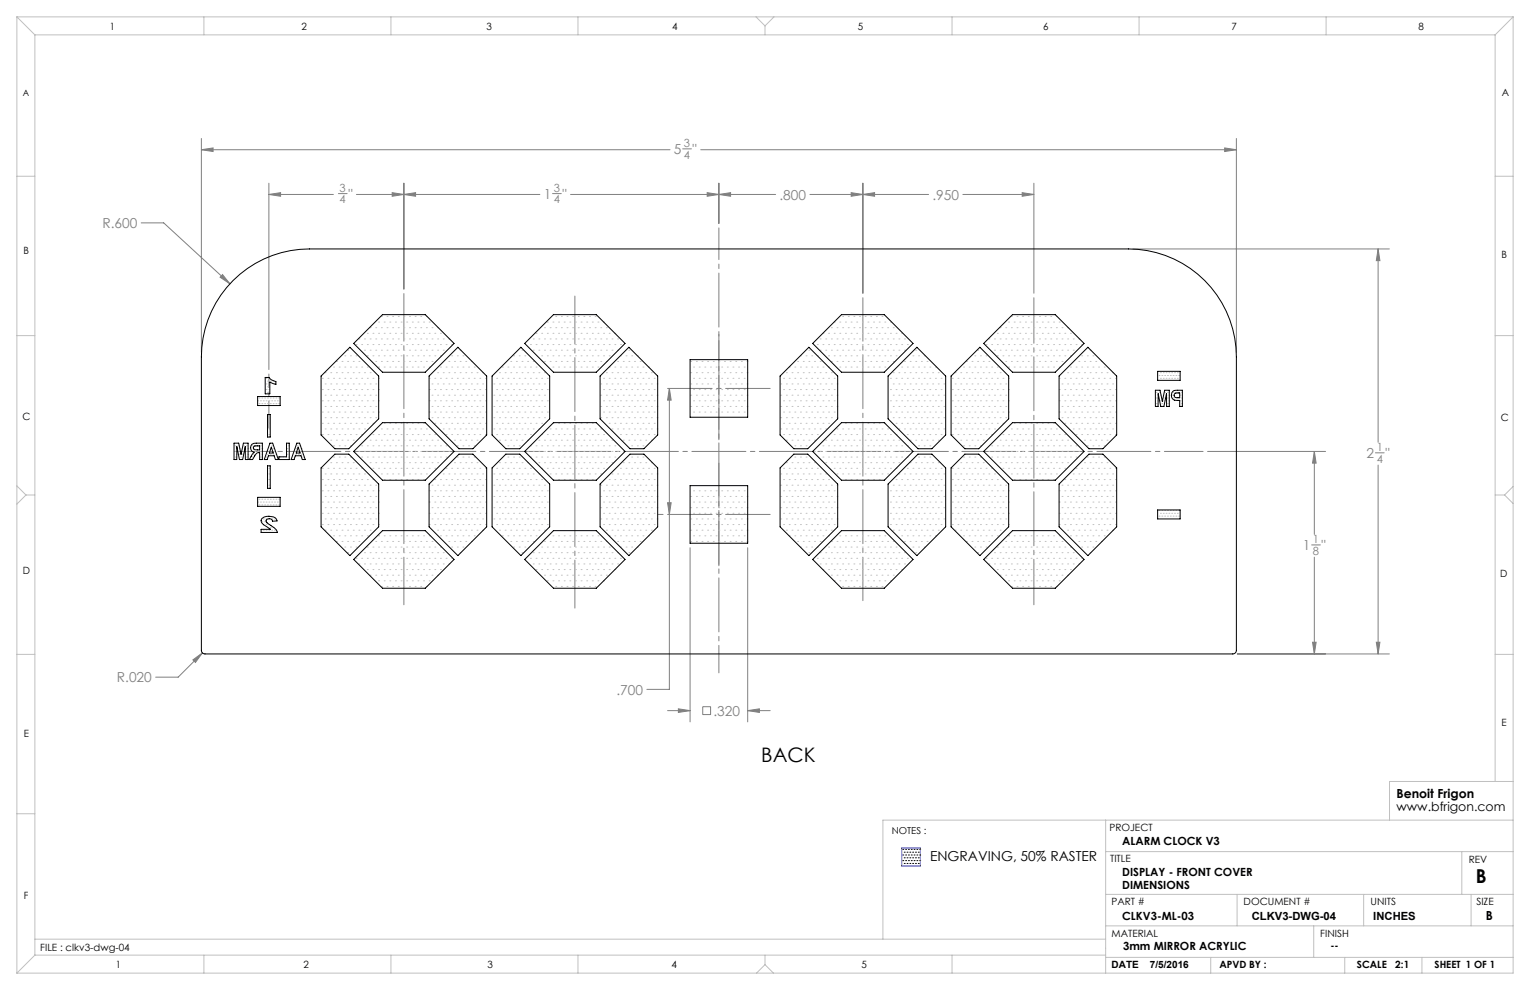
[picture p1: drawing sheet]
<svg xmlns="http://www.w3.org/2000/svg" width="432mm" height="279mm" viewBox="0 0 432 279" stroke-linecap="round" stroke-linejoin="round" font-family="sans-serif">
<defs><g id="words">
<text font-size="5.6" x="214.8" y="215.1">BACK</text>
<text font-size="5.4" x="416.5" y="249.1">B</text>
<g font-size="3.9" fill="#808080">
<text x="190.2" y="43.6">5</text>
<text x="195.5" y="43.6">&quot;</text>
<text x="98.3" y="56.2">&quot;</text>
<text x="153.4" y="56.2">1</text>
<text x="158.8" y="56.2">&quot;</text>
<text x="220" y="56.4">.800</text>
<text x="263.1" y="56.4">.950</text>
<text x="28.9" y="64.4">R.600</text>
<text x="385.7" y="129.4">2</text>
<text x="391" y="129.4">&quot;</text>
<text x="367.7" y="155.3">1</text>
<text x="373" y="155.3">&quot;</text>
<text x="33" y="192.6">R.020</text>
<text x="174" y="196">.700</text>
<text x="201.3" y="202">.320</text>
</g>
<text font-size="3.9" x="262.5" y="243.1">ENGRAVING, 50% RASTER</text>
<g font-size="3.5">
<text x="394.1" y="225.3">Benoit Frigon</text>
<text x="394.1" y="228.8">www.bfrigon.com</text>
<text x="419.3" y="259.7">B</text>
</g>
<g font-size="3.2" fill="#808080">
<text x="193" y="41.5">3</text>
<text x="193" y="44.8">4</text>
<text x="95.9" y="54.2">3</text>
<text x="95.9" y="57.4">4</text>
<text x="156.3" y="54.2">3</text>
<text x="156.3" y="57.4">4</text>
<text x="388.5" y="127.3">1</text>
<text x="388.5" y="130.6">4</text>
<text x="370.5" y="153.3">1</text>
<text x="370.5" y="156.6">8</text>
</g>
<g font-size="3.2">
<text x="316.7" y="238.4">ALARM CLOCK V3</text>
<text x="316.7" y="247.3">DISPLAY - FRONT COVER</text>
<text x="316.7" y="250.8">DIMENSIONS</text>
<text x="316.7" y="259.7">CLKV3-ML-03</text>
<text x="353.3" y="259.7">CLKV3-DWG-04</text>
<text x="387.6" y="259.7">INCHES</text>
<text x="317" y="268.2">3mm MIRROR ACRYLIC</text>
</g>
<g font-size="2.8">
<text x="31" y="8.5">1</text>
<text x="85.1" y="8.5">2</text>
<text x="137.3" y="8.5">3</text>
<text x="189.7" y="8.5">4</text>
<text x="242.1" y="8.5">5</text>
<text x="294.4" y="8.5">6</text>
<text x="347.6" y="8.5">7</text>
<text x="400.3" y="8.5">8</text>
<text x="423.8" y="27.2">A</text>
<text x="6.7" y="71.8">B</text>
<text x="423.8" y="72.8">B</text>
<text x="6.4" y="118.6">C</text>
<text x="423.5" y="118.9">C</text>
<text x="6.5" y="162.1">D</text>
<text x="423.4" y="163">D</text>
<text x="6.7" y="207.9">E</text>
<text x="423.7" y="204.9">E</text>
<text x="313.1" y="234.6">PROJECT</text>
<text x="313.3" y="243.2">TITLE</text>
<text x="414.5" y="243.6">REV</text>
<text x="6.7" y="253.8">F</text>
<text x="313.7" y="255.3">PART #</text>
<text x="351" y="255.3">DOCUMENT #</text>
<text x="386.8" y="255.3">UNITS</text>
<text x="416.7" y="255.3">SIZE</text>
<text x="11.4" y="268.4">FILE : clkv3-dwg-04</text>
<text x="313.7" y="264.6">MATERIAL</text>
<text x="372.6" y="264.5">FINISH</text>
<text x="375.5" y="267.9">--</text>
<text x="32.7" y="273.3">1</text>
<text x="85.7" y="273.3">2</text>
<text x="137.6" y="273.3">3</text>
<text x="189.6" y="273.3">4</text>
<text x="243.2" y="273.2">5</text>
<text x="313.7" y="273.3">DATE</text>
<text x="324.5" y="273.3">7/5/2016</text>
<text x="344.1" y="273.1">APVD BY :</text>
<text x="383" y="273.1">SCALE</text>
<text x="393.8" y="273.1">2:1</text>
<text x="404.9" y="273.1">SHEET 1 OF 1</text>
</g>
<text font-size="2.7" x="251.7" y="235.2">NOTES :</text>
<text font-size="2.5" x="6.4" y="27">A</text>
</g></defs>
<g fill="none" stroke="#808080" stroke-width=".28">
<path d="M56.8 39.1v60.4M348.9 39.1v60.4M56.8 42.3l3.3-.6v1.1zM56.8 42.3h132.3M75.9 54.9l3.3-.5v1zM75.9 54.9h18.2M75.9 51.7v52.6M95.5 54.6h2.5M100.6 54.9h51.8M110.7 54.4l3.3 .5-3.3 .5zM114 54.9l3.3-.5v1zM114 51.7v29.9"/>
<path d="M155.9 54.6h2.5M161 54.9h57.9M192.7 42h2.4M197.8 42.3h151.1M199.6 54.4l3.3 .5-3.3 .5zM202.9 54.9l3.3-.5v1zM202.9 51.7v11.4M228.6 54.9h33.5M240.2 54.4l3.3 .5-3.3 .5zM243.5 54.9l3.3-.5v1zM243.5 51.7v31.1M271.7 54.9h20.1"/>
<path d="M288.5 54.4l3.3 .5-3.3 .5zM291.8 51.7v31.1M345.6 41.7l3.3 .6-3.3 .5zM39.8 62.9h6.4l18.7 17.2M62.8 77.5l2.1 2.6-2.8-1.9zM319.7 70.3h72.4M388.9 70.3l.5 3.3h-1zM388.9 70.3v54.5M188.9 109.6l.5 3.3h-1zM188.9 109.6v85h-6.3M340.8 127.4h33.3M370.9 127.4l.5 3.3h-1z"/>
<path d="M370.9 127.4v23.4M388.2 127.8h2.4M388.9 131.3v53.3M185.7 145.2h1.4M188.4 141.9h1l-.5 3.3zM194.8 154.6v49.1M211 154.6v49.1M370.2 153.8h2.4M370.9 157.2v27.4M54.4 186.2l2.7-1.9-1.9 2.7zM57.1 184.3l-6.8 6.8h-6.4M198.3 199.4h2.2v2.3h-2.2z"/>
<path d="M349.2 184.6h42.9M370.4 181.3h1l-.5 3.3zM388.4 181.3h1l-.5 3.3zM188.4 200.6h6.4M191.5 200l3.3 .6-3.3 .5zM211 200.6l3.3-.6v1.1zM211 200.6h6.4"/>
</g>
<path d="M202.9 124.1v-59.8" fill="none" stroke="#808080" stroke-width=".28" stroke-dasharray="15.2 1.3 1.3 1.3" stroke-dashoffset="6.3"/>
<path d="M217.4 109.6h-29M202.9 130.7v29M188.4 145.2h29" fill="none" stroke="#808080" stroke-width=".28" stroke-dasharray="15.2 1.3 1.3 1.3" stroke-dashoffset="2.7"/>
<path d="M243.5 169.5v-85.5" fill="none" stroke="#808080" stroke-width=".28" stroke-dasharray="15.2 1.3 1.3 1.3" stroke-dashoffset="3"/>
<path d="M291.8 170.7v-86.7" fill="none" stroke="#808080" stroke-width=".28" stroke-dasharray="15.2 1.3 1.3 1.3" stroke-dashoffset="2.4"/>
<path d="M162.2 83.6v88" fill="none" stroke="#808080" stroke-width=".28" stroke-dasharray="15.2 1.3 1.3 1.3" stroke-dashoffset="1.7"/>
<path d="M114 170.7v-87.8" fill="none" stroke="#808080" stroke-width=".28" stroke-dasharray="15.2 1.3 1.3 1.3" stroke-dashoffset="1.8"/>
<path d="M339.5 127.4h-273.3" fill="none" stroke="#808080" stroke-width=".28" stroke-dasharray="15.2 1.3 1.3 1.3" stroke-dashoffset="4.3"/>
<path d="M202.9 94.4v95.5" fill="none" stroke="#808080" stroke-width=".28" stroke-dasharray="15.2 1.3 1.3 1.3" stroke-dashoffset="7.5"/>
<path d="M75.9 120.8v-15.2" fill="none" stroke="#808080" stroke-width=".28" stroke-dasharray="15.2 1.3 1.3 1.3" stroke-dashoffset="7.6"/>
<g fill="none" stroke="#000" stroke-width=".28">
<path d="M254.8 239.7h.1M255.6 239.7h.1M256.4 239.7h.1M257.2 239.7h.1M258 239.7h.1M258.8 239.7h.1M259.6 239.7h.1M254.8 241.3h.1M254.8 242.9h.1M255.2 240.5h.1M255.2 242.1h.1M255.2 243.7h.1"/>
<path d="M255.6 241.3h.1M255.6 242.9h.1M256 240.5h.1M256 242.1h.1M256 243.7h.1M256.4 241.3h.1M256.4 242.9h.1M256.8 240.5h.1M256.8 242.1h.1M256.8 243.7h.1M257.2 241.3h.1M257.2 242.9h.1"/>
<path d="M257.6 240.5h.1M257.6 242.1h.1M257.6 243.7h.1M258 241.3h.1M258 242.9h.1M258.4 240.5h.1M258.4 242.1h.1M258.4 243.7h.1M258.8 241.3h.1M258.8 242.9h.1M259.2 240.5h.1M259.2 242.1h.1"/>
<path d="M259.2 243.7h.1M259.6 241.3h.1M259.6 242.9h.1"/>
</g>
<g fill="none" stroke="#c0c0c0" stroke-width=".28">
<path d="M4.8 4.8l5 5M4.8 4.8h422.2M4.8 4.8v269.8M9.8 9.8h412.2M9.8 9.8v259.8M57.5 4.8v5M110.3 4.8v5M163.1 4.8v5M213.4 4.8l2.5 2.5M215.9 7.3v2.5M218.4 4.8l-2.5 2.5M268.7 4.8v5"/>
<path d="M321.5 4.8v5M374.3 4.8v5M422 9.8v210.7M427 4.8l-5 5M427 4.8v269.8h-422.2M4.8 49.7h5M422 49.7h5M4.8 94.7h5M98.1 98.8h.1M100.5 97.2h.1M101.3 95.7h.1M102.1 97.2h.1"/>
<path d="M102.9 95.7h.1M102.9 98.8h.1M103.7 94.1h.1M103.7 97.2h.1M104.5 92.5h.1M104.5 95.7h.1M104.5 98.8h.1M105.3 94.1h.1M105.3 97.2h.1M106 92.5h.1M106 95.7h.1M106 98.8h.1"/>
<path d="M106.8 90.9h.1M106.8 94.1h.1M106.8 97.2h.1M107.6 89.3h.1M107.6 92.5h.1M107.6 95.7h.1M107.6 98.8h.1M108.4 90.9h.1M108.4 94.1h.1M108.4 97.2h.1M109.2 89.3h.1M109.2 92.5h.1"/>
<path d="M109.2 95.7h.1M109.2 98.8h.1M110 90.9h.1M110 94.1h.1M110 97.2h.1M110.8 89.3h.1M110.8 92.5h.1M110.8 95.7h.1M110.8 98.8h.1M111.6 90.9h.1M111.6 94.1h.1M111.6 97.2h.1"/>
<path d="M112.4 89.3h.1M112.4 92.5h.1M112.4 95.7h.1M112.4 98.8h.1M113.2 90.9h.1M113.2 94.1h.1M113.2 97.2h.1M114 89.3h.1M114 92.5h.1M114 95.7h.1M114 98.8h.1M114.8 90.9h.1"/>
<path d="M114.8 94.1h.1M114.8 97.2h.1M115.6 89.3h.1M115.6 92.5h.1M115.6 95.7h.1M115.6 98.8h.1M116.4 90.9h.1M116.4 94.1h.1M116.4 97.2h.1M117.2 89.3h.1M117.2 92.5h.1M117.2 95.7h.1"/>
<path d="M117.2 98.8h.1M118 90.9h.1M118 94.1h.1M118 97.2h.1M118.7 89.3h.1M118.7 92.5h.1M118.7 95.7h.1M118.7 98.8h.1M119.5 90.9h.1M119.5 94.1h.1M119.5 97.2h.1M120.3 89.3h.1"/>
<path d="M120.3 92.5h.1M120.3 95.7h.1M120.3 98.8h.1M121.1 90.9h.1M121.1 94.1h.1M121.1 97.2h.1M121.9 92.5h.1M121.9 95.7h.1M121.9 98.8h.1M122.7 94.1h.1M122.7 97.2h.1M123.5 92.5h.1"/>
<path d="M123.5 95.7h.1M123.5 98.8h.1M124.3 94.1h.1M124.3 97.2h.1M125.1 95.7h.1M125.1 98.8h.1M125.9 97.2h.1M126.7 95.7h.1M127.5 97.2h.1M129.9 98.8h.1M147.3 98.8h.1M149.7 97.2h.1"/>
<path d="M150.5 95.7h.1M150.5 98.8h.1M151.3 94.1h.1M151.3 97.2h.1M152.1 95.7h.1M152.1 98.8h.1M152.9 94.1h.1M152.9 97.2h.1M153.7 92.5h.1M153.7 95.7h.1M153.7 98.8h.1M154.5 90.9h.1"/>
<path d="M154.5 94.1h.1M154.5 97.2h.1M155.3 92.5h.1M155.3 95.7h.1M155.3 98.8h.1M156.1 90.9h.1M156.1 94.1h.1M156.1 97.2h.1M156.8 89.3h.1M156.8 92.5h.1M156.8 95.7h.1M156.8 98.8h.1"/>
<path d="M157.6 90.9h.1M157.6 94.1h.1M157.6 97.2h.1M158.4 89.3h.1M158.4 92.5h.1M158.4 95.7h.1M158.4 98.8h.1M159.2 90.9h.1M159.2 94.1h.1M159.2 97.2h.1M160 89.3h.1M160 92.5h.1"/>
<path d="M160 95.7h.1M160 98.8h.1M160.8 90.9h.1M160.8 94.1h.1M160.8 97.2h.1M161.6 89.3h.1M161.6 92.5h.1M161.6 95.7h.1M161.6 98.8h.1M162.4 90.9h.1M162.4 94.1h.1M162.4 97.2h.1"/>
<path d="M163.2 89.3h.1M163.2 92.5h.1M163.2 95.7h.1M163.2 98.8h.1M164 90.9h.1M164 94.1h.1M164 97.2h.1M164.8 89.3h.1M164.8 92.5h.1M164.8 95.7h.1M164.8 98.8h.1M165.6 90.9h.1"/>
<path d="M165.6 94.1h.1M165.6 97.2h.1M166.4 89.3h.1M166.4 92.5h.1M166.4 95.7h.1M166.4 98.8h.1M167.2 90.9h.1M167.2 94.1h.1M167.2 97.2h.1M168 89.3h.1M168 92.5h.1M168 95.7h.1"/>
<path d="M168 98.8h.1M168.8 90.9h.1M168.8 94.1h.1M168.8 97.2h.1M169.5 92.5h.1M169.5 95.7h.1M169.5 98.8h.1M170.3 90.9h.1M170.3 94.1h.1M170.3 97.2h.1M171.1 92.5h.1M171.1 95.7h.1"/>
<path d="M171.1 98.8h.1M171.9 94.1h.1M171.9 97.2h.1M172.7 95.7h.1M172.7 98.8h.1M173.5 94.1h.1M173.5 97.2h.1M174.3 95.7h.1M174.3 98.8h.1M175.1 97.2h.1M177.5 98.8h.1M228.3 98.8h.1"/>
<path d="M230.7 97.2h.1M231.5 95.7h.1M231.5 98.8h.1M232.3 94.1h.1M232.3 97.2h.1M233 95.7h.1M233 98.8h.1M233.8 94.1h.1M233.8 97.2h.1M234.6 92.5h.1M234.6 95.7h.1M234.6 98.8h.1"/>
<path d="M235.4 90.9h.1M235.4 94.1h.1M235.4 97.2h.1M236.2 92.5h.1M236.2 95.7h.1M236.2 98.8h.1M237 90.9h.1M237 94.1h.1M237 97.2h.1M237.8 89.3h.1M237.8 92.5h.1M237.8 95.7h.1"/>
<path d="M237.8 98.8h.1M238.6 90.9h.1M238.6 94.1h.1M238.6 97.2h.1M239.4 89.3h.1M239.4 92.5h.1M239.4 95.7h.1M239.4 98.8h.1M240.2 90.9h.1M240.2 94.1h.1M240.2 97.2h.1M241 89.3h.1"/>
<path d="M241 92.5h.1M241 95.7h.1M241 98.8h.1M241.8 90.9h.1M241.8 94.1h.1M241.8 97.2h.1M242.6 89.3h.1M242.6 92.5h.1M242.6 95.7h.1M242.6 98.8h.1M243.4 90.9h.1M243.4 94.1h.1"/>
<path d="M243.4 97.2h.1M244.2 89.3h.1M244.2 92.5h.1M244.2 95.7h.1M244.2 98.8h.1M245 90.9h.1M245 94.1h.1M245 97.2h.1M245.7 89.3h.1M245.7 92.5h.1M245.7 95.7h.1M245.7 98.8h.1"/>
<path d="M246.5 90.9h.1M246.5 94.1h.1M246.5 97.2h.1M247.3 89.3h.1M247.3 92.5h.1M247.3 95.7h.1M247.3 98.8h.1M248.1 90.9h.1M248.1 94.1h.1M248.1 97.2h.1M248.9 89.3h.1M248.9 92.5h.1"/>
<path d="M248.9 95.7h.1M248.9 98.8h.1M249.7 90.9h.1M249.7 94.1h.1M249.7 97.2h.1M250.5 92.5h.1M250.5 95.7h.1M250.5 98.8h.1M251.3 90.9h.1M251.3 94.1h.1M251.3 97.2h.1M252.1 92.5h.1"/>
<path d="M252.1 95.7h.1M252.1 98.8h.1M252.9 94.1h.1M252.9 97.2h.1M253.7 95.7h.1M253.7 98.8h.1M254.5 94.1h.1M254.5 97.2h.1M255.3 95.7h.1M255.3 98.8h.1M256.1 97.2h.1M258.4 98.8h.1"/>
<path d="M275.9 98.8h.1M278.3 97.2h.1M279.1 95.7h.1M279.9 97.2h.1M280.7 95.7h.1M280.7 98.8h.1M281.5 94.1h.1M281.5 97.2h.1M282.3 92.5h.1M282.3 95.7h.1M282.3 98.8h.1M283.1 94.1h.1"/>
<path d="M283.1 97.2h.1M283.8 92.5h.1M283.8 95.7h.1M283.8 98.8h.1M284.6 90.9h.1M284.6 94.1h.1M284.6 97.2h.1M285.4 89.3h.1M285.4 92.5h.1M285.4 95.7h.1M285.4 98.8h.1M286.2 90.9h.1"/>
<path d="M286.2 94.1h.1M286.2 97.2h.1M287 89.3h.1M287 92.5h.1M287 95.7h.1M287 98.8h.1M287.8 90.9h.1M287.8 94.1h.1M287.8 97.2h.1M288.6 89.3h.1M288.6 92.5h.1M288.6 95.7h.1"/>
<path d="M288.6 98.8h.1M289.4 90.9h.1M289.4 94.1h.1M289.4 97.2h.1M290.2 89.3h.1M290.2 92.5h.1M290.2 95.7h.1M290.2 98.8h.1M291 90.9h.1M291 94.1h.1M291 97.2h.1M291.8 89.3h.1"/>
<path d="M291.8 92.5h.1M291.8 95.7h.1M291.8 98.8h.1M292.6 90.9h.1M292.6 94.1h.1M292.6 97.2h.1M293.4 89.3h.1M293.4 92.5h.1M293.4 95.7h.1M293.4 98.8h.1M294.2 90.9h.1M294.2 94.1h.1"/>
<path d="M294.2 97.2h.1M295 89.3h.1M295 92.5h.1M295 95.7h.1M295 98.8h.1M295.8 90.9h.1M295.8 94.1h.1M295.8 97.2h.1M296.5 89.3h.1M296.5 92.5h.1M296.5 95.7h.1M296.5 98.8h.1"/>
<path d="M297.3 90.9h.1M297.3 94.1h.1M297.3 97.2h.1M298.1 89.3h.1M298.1 92.5h.1M298.1 95.7h.1M298.1 98.8h.1M298.9 90.9h.1M298.9 94.1h.1M298.9 97.2h.1M299.7 92.5h.1M299.7 95.7h.1"/>
<path d="M299.7 98.8h.1M300.5 94.1h.1M300.5 97.2h.1M301.3 92.5h.1M301.3 95.7h.1M301.3 98.8h.1M302.1 94.1h.1M302.1 97.2h.1M302.9 95.7h.1M302.9 98.8h.1M303.7 97.2h.1M304.5 95.7h.1"/>
<path d="M305.3 97.2h.1M307.7 98.8h.1M422 94.7h5M72.7 113.1h.1M73.1 112.3h.1M73.1 113.9h.1M73.5 113.1h.1M73.9 112.3h.1M73.9 113.9h.1M74.3 113.1h.1M74.7 112.3h.1M74.7 113.9h.1"/>
<path d="M75.1 113.1h.1M75.1 106.8h.1M75.1 108.4h.1M75.1 109.9h.1M75.5 112.3h.1M75.5 113.9h.1M75.5 107.6h.1M75.5 109.2h.1M75.5 110.7h.1M75.9 113.1h.1M75.9 117.9h.1M75.9 119.5h.1"/>
<path d="M75.9 106.8h.1M75.9 108.4h.1M75.9 109.9h.1M76.3 112.3h.1M76.3 113.9h.1M76.3 107.6h.1M76.7 113.1h.1M77.1 112.3h.1M77.1 113.9h.1M77.1 107.6h.1M77.5 113.1h.1M77.5 108.4h.1"/>
<path d="M77.9 112.3h.1M77.9 113.9h.1M78.3 113.1h.1M78.7 112.3h.1M78.7 113.9h.1M91 106.8h.1M91 109.9h.1M91 113.1h.1M91 116.3h.1M91 119.5h.1M91.8 105.2h.1M91.8 108.4h.1"/>
<path d="M91.8 111.5h.1M91.8 114.7h.1M91.8 117.9h.1M92.6 106.8h.1M92.6 109.9h.1M92.6 113.1h.1M92.6 116.3h.1M92.6 119.5h.1M93.3 105.2h.1M93.3 108.4h.1M93.3 111.5h.1M93.3 114.7h.1"/>
<path d="M93.3 117.9h.1M94.1 103.6h.1M94.1 106.8h.1M94.1 109.9h.1M94.1 113.1h.1M94.1 116.3h.1M94.1 119.5h.1M94.9 102h.1M94.9 105.2h.1M94.9 108.4h.1M94.9 111.5h.1M94.9 114.7h.1"/>
<path d="M94.9 117.9h.1M95.7 103.6h.1M95.7 106.8h.1M95.7 109.9h.1M95.7 113.1h.1M95.7 116.3h.1M95.7 119.5h.1M96.5 102h.1M96.5 105.2h.1M96.5 108.4h.1M96.5 111.5h.1M96.5 114.7h.1"/>
<path d="M96.5 117.9h.1M97.3 100.4h.1M97.3 103.6h.1M97.3 106.8h.1M97.3 109.9h.1M97.3 113.1h.1M97.3 116.3h.1M97.3 119.5h.1M98.1 102h.1M98.1 105.2h.1M98.1 108.4h.1M98.1 111.5h.1"/>
<path d="M98.1 114.7h.1M98.1 117.9h.1M98.9 100.4h.1M98.9 103.6h.1M98.9 106.8h.1M98.9 109.9h.1M98.9 113.1h.1M98.9 116.3h.1M98.9 119.5h.1M99.7 102h.1M99.7 105.2h.1M99.7 108.4h.1"/>
<path d="M99.7 111.5h.1M99.7 114.7h.1M99.7 117.9h.1M100.5 100.4h.1M100.5 103.6h.1M100.5 106.8h.1M100.5 109.9h.1M100.5 113.1h.1M100.5 116.3h.1M100.5 119.5h.1M101.3 102h.1M101.3 105.2h.1"/>
<path d="M101.3 108.4h.1M101.3 111.5h.1M101.3 114.7h.1M101.3 117.9h.1M102.1 103.6h.1M102.1 106.8h.1M102.1 109.9h.1M102.1 113.1h.1M102.1 116.3h.1M102.1 119.5h.1M102.9 105.2h.1M102.9 108.4h.1"/>
<path d="M102.9 111.5h.1M102.9 114.7h.1M102.9 117.9h.1M103.7 100.4h.1M103.7 103.6h.1M103.7 106.8h.1M103.7 109.9h.1M103.7 113.1h.1M103.7 116.3h.1M103.7 119.5h.1M104.5 105.2h.1M104.5 108.4h.1"/>
<path d="M104.5 111.5h.1M104.5 114.7h.1M104.5 117.9h.1M105.3 100.4h.1M105.3 106.8h.1M105.3 109.9h.1M105.3 113.1h.1M105.3 116.3h.1M105.3 119.5h.1M106 102h.1M106 108.4h.1M106 111.5h.1"/>
<path d="M106 114.7h.1M106 117.9h.1M106.8 100.4h.1M106.8 103.6h.1M106.8 106.8h.1M106.8 109.9h.1M106.8 113.1h.1M106.8 116.3h.1M107.6 102h.1M108.4 100.4h.1M108.4 103.6h.1M108.4 119.5h.1"/>
<path d="M109.2 102h.1M110 100.4h.1M110 103.6h.1M110 119.5h.1M110.8 102h.1M111.6 100.4h.1M111.6 103.6h.1M111.6 119.5h.1M112.4 102h.1M113.2 100.4h.1M113.2 103.6h.1M113.2 119.5h.1"/>
<path d="M114 102h.1M114.8 100.4h.1M114.8 103.6h.1M114.8 119.5h.1M115.6 102h.1M116.4 100.4h.1M116.4 103.6h.1M116.4 119.5h.1M117.2 102h.1M118 100.4h.1M118 103.6h.1M118 119.5h.1"/>
<path d="M118.7 102h.1M119.5 100.4h.1M119.5 103.6h.1M119.5 119.5h.1M120.3 102h.1M121.1 106.8h.1M121.1 109.9h.1M121.1 113.1h.1M121.1 116.3h.1M121.1 100.4h.1M121.1 103.6h.1M121.9 108.4h.1"/>
<path d="M121.9 111.5h.1M121.9 114.7h.1M121.9 117.9h.1M121.9 102h.1M122.7 106.8h.1M122.7 109.9h.1M122.7 113.1h.1M122.7 116.3h.1M122.7 119.5h.1M122.7 100.4h.1M123.5 105.2h.1M123.5 108.4h.1"/>
<path d="M123.5 111.5h.1M123.5 114.7h.1M123.5 117.9h.1M124.3 103.6h.1M124.3 106.8h.1M124.3 109.9h.1M124.3 113.1h.1M124.3 116.3h.1M124.3 119.5h.1M124.3 100.4h.1M125.1 105.2h.1M125.1 108.4h.1"/>
<path d="M125.1 111.5h.1M125.1 114.7h.1M125.1 117.9h.1M125.9 103.6h.1M125.9 106.8h.1M125.9 109.9h.1M125.9 113.1h.1M125.9 116.3h.1M125.9 119.5h.1M126.7 102h.1M126.7 105.2h.1M126.7 108.4h.1"/>
<path d="M126.7 111.5h.1M126.7 114.7h.1M126.7 117.9h.1M127.5 100.4h.1M127.5 103.6h.1M127.5 106.8h.1M127.5 109.9h.1M127.5 113.1h.1M127.5 116.3h.1M127.5 119.5h.1M128.3 102h.1M128.3 105.2h.1"/>
<path d="M128.3 108.4h.1M128.3 111.5h.1M128.3 114.7h.1M128.3 117.9h.1M129.1 100.4h.1M129.1 103.6h.1M129.1 106.8h.1M129.1 109.9h.1M129.1 113.1h.1M129.1 116.3h.1M129.1 119.5h.1M129.9 102h.1"/>
<path d="M129.9 105.2h.1M129.9 108.4h.1M129.9 111.5h.1M129.9 114.7h.1M129.9 117.9h.1M130.7 100.4h.1M130.7 103.6h.1M130.7 106.8h.1M130.7 109.9h.1M130.7 113.1h.1M130.7 116.3h.1M130.7 119.5h.1"/>
<path d="M131.4 102h.1M131.4 105.2h.1M131.4 108.4h.1M131.4 111.5h.1M131.4 114.7h.1M131.4 117.9h.1M132.2 103.6h.1M132.2 106.8h.1M132.2 109.9h.1M132.2 113.1h.1M132.2 116.3h.1M132.2 119.5h.1"/>
<path d="M133 102h.1M133 105.2h.1M133 108.4h.1M133 111.5h.1M133 114.7h.1M133 117.9h.1M133.8 103.6h.1M133.8 106.8h.1M133.8 109.9h.1M133.8 113.1h.1M133.8 116.3h.1M133.8 119.5h.1"/>
<path d="M134.6 105.2h.1M134.6 108.4h.1M134.6 111.5h.1M134.6 114.7h.1M134.6 117.9h.1M135.4 106.8h.1M135.4 109.9h.1M135.4 113.1h.1M135.4 116.3h.1M135.4 119.5h.1M136.2 105.2h.1M136.2 108.4h.1"/>
<path d="M136.2 111.5h.1M136.2 114.7h.1M136.2 117.9h.1M137 106.8h.1M137 109.9h.1M137 113.1h.1M137 116.3h.1M137 119.5h.1M139.4 108.4h.1M139.4 111.5h.1M139.4 114.7h.1M139.4 117.9h.1"/>
<path d="M140.2 106.8h.1M140.2 109.9h.1M140.2 113.1h.1M140.2 116.3h.1M140.2 119.5h.1M141 105.2h.1M141 108.4h.1M141 111.5h.1M141 114.7h.1M141 117.9h.1M141.8 103.6h.1M141.8 106.8h.1"/>
<path d="M141.8 109.9h.1M141.8 113.1h.1M141.8 116.3h.1M141.8 119.5h.1M142.6 105.2h.1M142.6 108.4h.1M142.6 111.5h.1M142.6 114.7h.1M142.6 117.9h.1M143.4 103.6h.1M143.4 106.8h.1M143.4 109.9h.1"/>
<path d="M143.4 113.1h.1M143.4 116.3h.1M143.4 119.5h.1M144.1 102h.1M144.1 105.2h.1M144.1 108.4h.1M144.1 111.5h.1M144.1 114.7h.1M144.1 117.9h.1M144.9 100.4h.1M144.9 103.6h.1M144.9 106.8h.1"/>
<path d="M144.9 109.9h.1M144.9 113.1h.1M144.9 116.3h.1M144.9 119.5h.1M145.7 102h.1M145.7 105.2h.1M145.7 108.4h.1M145.7 111.5h.1M145.7 114.7h.1M145.7 117.9h.1M146.5 100.4h.1M146.5 103.6h.1"/>
<path d="M146.5 106.8h.1M146.5 109.9h.1M146.5 113.1h.1M146.5 116.3h.1M146.5 119.5h.1M147.3 102h.1M147.3 105.2h.1M147.3 108.4h.1M147.3 111.5h.1M147.3 114.7h.1M147.3 117.9h.1M148.1 100.4h.1"/>
<path d="M148.1 103.6h.1M148.1 106.8h.1M148.1 109.9h.1M148.1 113.1h.1M148.1 116.3h.1M148.1 119.5h.1M148.9 102h.1M148.9 105.2h.1M148.9 108.4h.1M148.9 111.5h.1M148.9 114.7h.1M148.9 117.9h.1"/>
<path d="M149.7 103.6h.1M149.7 106.8h.1M149.7 109.9h.1M149.7 113.1h.1M149.7 116.3h.1M149.7 119.5h.1M150.5 102h.1M150.5 105.2h.1M150.5 108.4h.1M150.5 111.5h.1M150.5 114.7h.1M150.5 117.9h.1"/>
<path d="M151.3 103.6h.1M151.3 106.8h.1M151.3 109.9h.1M151.3 113.1h.1M151.3 116.3h.1M151.3 119.5h.1M152.1 105.2h.1M152.1 108.4h.1M152.1 111.5h.1M152.1 114.7h.1M152.1 117.9h.1M152.9 100.4h.1"/>
<path d="M152.9 106.8h.1M152.9 109.9h.1M152.9 113.1h.1M152.9 116.3h.1M152.9 119.5h.1M153.7 102h.1M153.7 105.2h.1M153.7 108.4h.1M153.7 111.5h.1M153.7 114.7h.1M153.7 117.9h.1M154.5 100.4h.1"/>
<path d="M154.5 106.8h.1M154.5 109.9h.1M154.5 113.1h.1M154.5 116.3h.1M155.3 102h.1M156.1 100.4h.1M156.1 103.6h.1M156.1 119.5h.1M156.8 102h.1M157.6 100.4h.1M157.6 103.6h.1M157.6 119.5h.1"/>
<path d="M158.4 102h.1M159.2 100.4h.1M159.2 103.6h.1M159.2 119.5h.1M160 102h.1M160.8 100.4h.1M160.8 103.6h.1M160.8 119.5h.1M161.6 102h.1M162.4 100.4h.1M162.4 103.6h.1M162.4 119.5h.1"/>
<path d="M163.2 102h.1M164 100.4h.1M164 103.6h.1M164 119.5h.1M164.8 102h.1M165.6 100.4h.1M165.6 103.6h.1M165.6 119.5h.1M166.4 102h.1M167.2 100.4h.1M167.2 103.6h.1M167.2 119.5h.1"/>
<path d="M168 102h.1M168.8 100.4h.1M168.8 103.6h.1M169.5 108.4h.1M169.5 111.5h.1M169.5 114.7h.1M169.5 117.9h.1M169.5 102h.1M170.3 106.8h.1M170.3 109.9h.1M170.3 113.1h.1M170.3 116.3h.1"/>
<path d="M170.3 100.4h.1M171.1 105.2h.1M171.1 108.4h.1M171.1 111.5h.1M171.1 114.7h.1M171.1 117.9h.1M171.1 102h.1M171.9 103.6h.1M171.9 106.8h.1M171.9 109.9h.1M171.9 113.1h.1M171.9 116.3h.1"/>
<path d="M171.9 119.5h.1M171.9 100.4h.1M172.7 105.2h.1M172.7 108.4h.1M172.7 111.5h.1M172.7 114.7h.1M172.7 117.9h.1M173.5 103.6h.1M173.5 106.8h.1M173.5 109.9h.1M173.5 113.1h.1M173.5 116.3h.1"/>
<path d="M173.5 119.5h.1M174.3 102h.1M174.3 105.2h.1M174.3 108.4h.1M174.3 111.5h.1M174.3 114.7h.1M174.3 117.9h.1M175.1 100.4h.1M175.1 103.6h.1M175.1 106.8h.1M175.1 109.9h.1M175.1 113.1h.1"/>
<path d="M175.1 116.3h.1M175.1 119.5h.1M175.9 102h.1M175.9 105.2h.1M175.9 108.4h.1M175.9 111.5h.1M175.9 114.7h.1M175.9 117.9h.1M176.7 100.4h.1M176.7 103.6h.1M176.7 106.8h.1M176.7 109.9h.1"/>
<path d="M176.7 113.1h.1M176.7 116.3h.1M176.7 119.5h.1M177.5 102h.1M177.5 105.2h.1M177.5 108.4h.1M177.5 111.5h.1M177.5 114.7h.1M177.5 117.9h.1M178.3 100.4h.1M178.3 103.6h.1M178.3 106.8h.1"/>
<path d="M178.3 109.9h.1M178.3 113.1h.1M178.3 116.3h.1M178.3 119.5h.1M179.1 102h.1M179.1 105.2h.1M179.1 108.4h.1M179.1 111.5h.1M179.1 114.7h.1M179.1 117.9h.1M179.9 100.4h.1M179.9 103.6h.1"/>
<path d="M179.9 106.8h.1M179.9 109.9h.1M179.9 113.1h.1M179.9 116.3h.1M179.9 119.5h.1M180.7 102h.1M180.7 105.2h.1M180.7 108.4h.1M180.7 111.5h.1M180.7 114.7h.1M180.7 117.9h.1M181.5 103.6h.1"/>
<path d="M181.5 106.8h.1M181.5 109.9h.1M181.5 113.1h.1M181.5 116.3h.1M181.5 119.5h.1M182.2 105.2h.1M182.2 108.4h.1M182.2 111.5h.1M182.2 114.7h.1M182.2 117.9h.1M183 103.6h.1M183 106.8h.1"/>
<path d="M183 109.9h.1M183 113.1h.1M183 116.3h.1M183 119.5h.1M183.8 105.2h.1M183.8 108.4h.1M183.8 111.5h.1M183.8 114.7h.1M183.8 117.9h.1M184.6 106.8h.1M184.6 109.9h.1M184.6 113.1h.1"/>
<path d="M184.6 116.3h.1M184.6 119.5h.1M185.4 108.4h.1M185.4 111.5h.1M185.4 114.7h.1M185.4 117.9h.1M194.9 102h.1M194.9 105.2h.1M194.9 108.4h.1M194.9 111.5h.1M194.9 114.7h.1M195.7 103.6h.1"/>
<path d="M195.7 106.8h.1M195.7 109.9h.1M195.7 113.1h.1M195.7 116.3h.1M196.5 102h.1M196.5 105.2h.1M196.5 108.4h.1M196.5 111.5h.1M196.5 114.7h.1M197.3 103.6h.1M197.3 106.8h.1M197.3 109.9h.1"/>
<path d="M197.3 113.1h.1M197.3 116.3h.1M198.1 102h.1M198.1 105.2h.1M198.1 108.4h.1M198.1 111.5h.1M198.1 114.7h.1M198.9 103.6h.1M198.9 106.8h.1M198.9 109.9h.1M198.9 113.1h.1M198.9 116.3h.1"/>
<path d="M199.7 102h.1M199.7 105.2h.1M199.7 108.4h.1M199.7 111.5h.1M199.7 114.7h.1M200.5 103.6h.1M200.5 106.8h.1M200.5 109.9h.1M200.5 113.1h.1M200.5 116.3h.1M201.3 102h.1M201.3 105.2h.1"/>
<path d="M201.3 108.4h.1M201.3 111.5h.1M201.3 114.7h.1M202.1 103.6h.1M202.1 106.8h.1M202.1 109.9h.1M202.1 113.1h.1M202.1 116.3h.1M202.9 102h.1M202.9 105.2h.1M202.9 108.4h.1M202.9 111.5h.1"/>
<path d="M202.9 114.7h.1M203.7 103.6h.1M203.7 106.8h.1M203.7 109.9h.1M203.7 113.1h.1M203.7 116.3h.1M204.5 102h.1M204.5 105.2h.1M204.5 108.4h.1M204.5 111.5h.1M204.5 114.7h.1M205.3 103.6h.1"/>
<path d="M205.3 106.8h.1M205.3 109.9h.1M205.3 113.1h.1M205.3 116.3h.1M206.1 102h.1M206.1 105.2h.1M206.1 108.4h.1M206.1 111.5h.1M206.1 114.7h.1M206.9 103.6h.1M206.9 106.8h.1M206.9 109.9h.1"/>
<path d="M206.9 113.1h.1M206.9 116.3h.1M207.6 102h.1M207.6 105.2h.1M207.6 108.4h.1M207.6 111.5h.1M207.6 114.7h.1M208.4 103.6h.1M208.4 106.8h.1M208.4 109.9h.1M208.4 113.1h.1M208.4 116.3h.1"/>
<path d="M209.2 102h.1M209.2 105.2h.1M209.2 108.4h.1M209.2 111.5h.1M209.2 114.7h.1M210 103.6h.1M210 106.8h.1M210 109.9h.1M210 113.1h.1M210 116.3h.1M210.8 102h.1M210.8 105.2h.1"/>
<path d="M210.8 108.4h.1M210.8 111.5h.1M210.8 114.7h.1M220.3 108.4h.1M220.3 111.5h.1M220.3 114.7h.1M220.3 117.9h.1M221.1 106.8h.1M221.1 109.9h.1M221.1 113.1h.1M221.1 116.3h.1M221.1 119.5h.1"/>
<path d="M221.9 105.2h.1M221.9 108.4h.1M221.9 111.5h.1M221.9 114.7h.1M221.9 117.9h.1M222.7 103.6h.1M222.7 106.8h.1M222.7 109.9h.1M222.7 113.1h.1M222.7 116.3h.1M222.7 119.5h.1M223.5 105.2h.1"/>
<path d="M223.5 108.4h.1M223.5 111.5h.1M223.5 114.7h.1M223.5 117.9h.1M224.3 103.6h.1M224.3 106.8h.1M224.3 109.9h.1M224.3 113.1h.1M224.3 116.3h.1M224.3 119.5h.1M225.1 102h.1M225.1 105.2h.1"/>
<path d="M225.1 108.4h.1M225.1 111.5h.1M225.1 114.7h.1M225.1 117.9h.1M225.9 100.4h.1M225.9 103.6h.1M225.9 106.8h.1M225.9 109.9h.1M225.9 113.1h.1M225.9 116.3h.1M225.9 119.5h.1M226.7 102h.1"/>
<path d="M226.7 105.2h.1M226.7 108.4h.1M226.7 111.5h.1M226.7 114.7h.1M226.7 117.9h.1M227.5 100.4h.1M227.5 103.6h.1M227.5 106.8h.1M227.5 109.9h.1M227.5 113.1h.1M227.5 116.3h.1M227.5 119.5h.1"/>
<path d="M228.3 102h.1M228.3 105.2h.1M228.3 108.4h.1M228.3 111.5h.1M228.3 114.7h.1M228.3 117.9h.1M229.1 100.4h.1M229.1 103.6h.1M229.1 106.8h.1M229.1 109.9h.1M229.1 113.1h.1M229.1 116.3h.1"/>
<path d="M229.1 119.5h.1M229.9 102h.1M229.9 105.2h.1M229.9 108.4h.1M229.9 111.5h.1M229.9 114.7h.1M229.9 117.9h.1M230.7 100.4h.1M230.7 103.6h.1M230.7 106.8h.1M230.7 109.9h.1M230.7 113.1h.1"/>
<path d="M230.7 116.3h.1M230.7 119.5h.1M231.5 102h.1M231.5 105.2h.1M231.5 108.4h.1M231.5 111.5h.1M231.5 114.7h.1M231.5 117.9h.1M232.3 103.6h.1M232.3 106.8h.1M232.3 109.9h.1M232.3 113.1h.1"/>
<path d="M232.3 116.3h.1M232.3 119.5h.1M233 105.2h.1M233 108.4h.1M233 111.5h.1M233 114.7h.1M233 117.9h.1M233.8 100.4h.1M233.8 103.6h.1M233.8 106.8h.1M233.8 109.9h.1M233.8 113.1h.1"/>
<path d="M233.8 116.3h.1M233.8 119.5h.1M234.6 102h.1M234.6 105.2h.1M234.6 108.4h.1M234.6 111.5h.1M234.6 114.7h.1M234.6 117.9h.1M235.4 100.4h.1M235.4 106.8h.1M235.4 109.9h.1M235.4 113.1h.1"/>
<path d="M235.4 116.3h.1M236.2 102h.1M236.2 108.4h.1M236.2 111.5h.1M236.2 114.7h.1M236.2 117.9h.1M237 100.4h.1M237 103.6h.1M237.8 102h.1M238.6 100.4h.1M238.6 103.6h.1M238.6 119.5h.1"/>
<path d="M239.4 102h.1M240.2 100.4h.1M240.2 103.6h.1M240.2 119.5h.1M241 102h.1M241.8 100.4h.1M241.8 103.6h.1M241.8 119.5h.1M242.6 102h.1M243.4 100.4h.1M243.4 103.6h.1M243.4 119.5h.1"/>
<path d="M244.2 102h.1M245 100.4h.1M245 103.6h.1M245 119.5h.1M245.7 102h.1M246.5 100.4h.1M246.5 103.6h.1M246.5 119.5h.1M247.3 102h.1M248.1 100.4h.1M248.1 103.6h.1M248.1 119.5h.1"/>
<path d="M248.9 102h.1M249.7 100.4h.1M249.7 103.6h.1M249.7 119.5h.1M250.5 102h.1M251.3 106.8h.1M251.3 109.9h.1M251.3 113.1h.1M251.3 116.3h.1M251.3 100.4h.1M252.1 105.2h.1M252.1 108.4h.1"/>
<path d="M252.1 111.5h.1M252.1 114.7h.1M252.1 117.9h.1M252.1 102h.1M252.9 106.8h.1M252.9 109.9h.1M252.9 113.1h.1M252.9 116.3h.1M252.9 119.5h.1M252.9 100.4h.1M253.7 105.2h.1M253.7 108.4h.1"/>
<path d="M253.7 111.5h.1M253.7 114.7h.1M253.7 117.9h.1M254.5 103.6h.1M254.5 106.8h.1M254.5 109.9h.1M254.5 113.1h.1M254.5 116.3h.1M254.5 119.5h.1M255.3 102h.1M255.3 105.2h.1M255.3 108.4h.1"/>
<path d="M255.3 111.5h.1M255.3 114.7h.1M255.3 117.9h.1M256.1 103.6h.1M256.1 106.8h.1M256.1 109.9h.1M256.1 113.1h.1M256.1 116.3h.1M256.1 119.5h.1M256.9 102h.1M256.9 105.2h.1M256.9 108.4h.1"/>
<path d="M256.9 111.5h.1M256.9 114.7h.1M256.9 117.9h.1M257.7 100.4h.1M257.7 103.6h.1M257.7 106.8h.1M257.7 109.9h.1M257.7 113.1h.1M257.7 116.3h.1M257.7 119.5h.1M258.4 102h.1M258.4 105.2h.1"/>
<path d="M258.4 108.4h.1M258.4 111.5h.1M258.4 114.7h.1M258.4 117.9h.1M259.2 100.4h.1M259.2 103.6h.1M259.2 106.8h.1M259.2 109.9h.1M259.2 113.1h.1M259.2 116.3h.1M259.2 119.5h.1M260 102h.1"/>
<path d="M260 105.2h.1M260 108.4h.1M260 111.5h.1M260 114.7h.1M260 117.9h.1M260.8 100.4h.1M260.8 103.6h.1M260.8 106.8h.1M260.8 109.9h.1M260.8 113.1h.1M260.8 116.3h.1M260.8 119.5h.1"/>
<path d="M261.6 102h.1M261.6 105.2h.1M261.6 108.4h.1M261.6 111.5h.1M261.6 114.7h.1M261.6 117.9h.1M262.4 103.6h.1M262.4 106.8h.1M262.4 109.9h.1M262.4 113.1h.1M262.4 116.3h.1M262.4 119.5h.1"/>
<path d="M263.2 105.2h.1M263.2 108.4h.1M263.2 111.5h.1M263.2 114.7h.1M263.2 117.9h.1M264 103.6h.1M264 106.8h.1M264 109.9h.1M264 113.1h.1M264 116.3h.1M264 119.5h.1M264.8 105.2h.1"/>
<path d="M264.8 108.4h.1M264.8 111.5h.1M264.8 114.7h.1M264.8 117.9h.1M265.6 106.8h.1M265.6 109.9h.1M265.6 113.1h.1M265.6 116.3h.1M265.6 119.5h.1M266.4 108.4h.1M266.4 111.5h.1M266.4 114.7h.1"/>
<path d="M266.4 117.9h.1M268.8 106.8h.1M268.8 109.9h.1M268.8 113.1h.1M268.8 116.3h.1M268.8 119.5h.1M269.6 105.2h.1M269.6 108.4h.1M269.6 111.5h.1M269.6 114.7h.1M269.6 117.9h.1M270.4 106.8h.1"/>
<path d="M270.4 109.9h.1M270.4 113.1h.1M270.4 116.3h.1M270.4 119.5h.1M271.1 105.2h.1M271.1 108.4h.1M271.1 111.5h.1M271.1 114.7h.1M271.1 117.9h.1M271.9 103.6h.1M271.9 106.8h.1M271.9 109.9h.1"/>
<path d="M271.9 113.1h.1M271.9 116.3h.1M271.9 119.5h.1M272.7 102h.1M272.7 105.2h.1M272.7 108.4h.1M272.7 111.5h.1M272.7 114.7h.1M272.7 117.9h.1M273.5 103.6h.1M273.5 106.8h.1M273.5 109.9h.1"/>
<path d="M273.5 113.1h.1M273.5 116.3h.1M273.5 119.5h.1M274.3 102h.1M274.3 105.2h.1M274.3 108.4h.1M274.3 111.5h.1M274.3 114.7h.1M274.3 117.9h.1M275.1 100.4h.1M275.1 103.6h.1M275.1 106.8h.1"/>
<path d="M275.1 109.9h.1M275.1 113.1h.1M275.1 116.3h.1M275.1 119.5h.1M275.9 102h.1M275.9 105.2h.1M275.9 108.4h.1M275.9 111.5h.1M275.9 114.7h.1M275.9 117.9h.1M276.7 100.4h.1M276.7 103.6h.1"/>
<path d="M276.7 106.8h.1M276.7 109.9h.1M276.7 113.1h.1M276.7 116.3h.1M276.7 119.5h.1M277.5 102h.1M277.5 105.2h.1M277.5 108.4h.1M277.5 111.5h.1M277.5 114.7h.1M277.5 117.9h.1M278.3 100.4h.1"/>
<path d="M278.3 103.6h.1M278.3 106.8h.1M278.3 109.9h.1M278.3 113.1h.1M278.3 116.3h.1M278.3 119.5h.1M279.1 102h.1M279.1 105.2h.1M279.1 108.4h.1M279.1 111.5h.1M279.1 114.7h.1M279.1 117.9h.1"/>
<path d="M279.9 103.6h.1M279.9 106.8h.1M279.9 109.9h.1M279.9 113.1h.1M279.9 116.3h.1M279.9 119.5h.1M280.7 105.2h.1M280.7 108.4h.1M280.7 111.5h.1M280.7 114.7h.1M280.7 117.9h.1M281.5 103.6h.1"/>
<path d="M281.5 106.8h.1M281.5 109.9h.1M281.5 113.1h.1M281.5 116.3h.1M281.5 119.5h.1M281.5 100.4h.1M282.3 105.2h.1M282.3 108.4h.1M282.3 111.5h.1M282.3 114.7h.1M282.3 117.9h.1M283.1 106.8h.1"/>
<path d="M283.1 109.9h.1M283.1 113.1h.1M283.1 116.3h.1M283.1 119.5h.1M283.1 100.4h.1M283.8 108.4h.1M283.8 111.5h.1M283.8 114.7h.1M283.8 117.9h.1M283.8 102h.1M284.6 106.8h.1M284.6 109.9h.1"/>
<path d="M284.6 113.1h.1M284.6 116.3h.1M284.6 100.4h.1M284.6 103.6h.1M285.4 102h.1M286.2 119.5h.1M286.2 100.4h.1M286.2 103.6h.1M287 102h.1M287.8 119.5h.1M287.8 100.4h.1M287.8 103.6h.1"/>
<path d="M288.6 102h.1M289.4 119.5h.1M289.4 100.4h.1M289.4 103.6h.1M290.2 102h.1M291 119.5h.1M291 100.4h.1M291 103.6h.1M291.8 102h.1M292.6 119.5h.1M292.6 100.4h.1M292.6 103.6h.1"/>
<path d="M293.4 102h.1M294.2 119.5h.1M294.2 100.4h.1M294.2 103.6h.1M295 102h.1M295.8 119.5h.1M295.8 100.4h.1M295.8 103.6h.1M296.5 102h.1M297.3 119.5h.1M297.3 100.4h.1M297.3 103.6h.1"/>
<path d="M298.1 102h.1M298.9 100.4h.1M298.9 103.6h.1M298.9 106.8h.1M298.9 109.9h.1M298.9 113.1h.1M298.9 116.3h.1M299.7 102h.1M299.7 108.4h.1M299.7 111.5h.1M299.7 114.7h.1M299.7 117.9h.1"/>
<path d="M300.5 100.4h.1M300.5 106.8h.1M300.5 109.9h.1M300.5 113.1h.1M300.5 116.3h.1M300.5 119.5h.1M301.3 105.2h.1M301.3 108.4h.1M301.3 111.5h.1M301.3 114.7h.1M301.3 117.9h.1M302.1 100.4h.1"/>
<path d="M302.1 103.6h.1M302.1 106.8h.1M302.1 109.9h.1M302.1 113.1h.1M302.1 116.3h.1M302.1 119.5h.1M302.9 105.2h.1M302.9 108.4h.1M302.9 111.5h.1M302.9 114.7h.1M302.9 117.9h.1M303.7 103.6h.1"/>
<path d="M303.7 106.8h.1M303.7 109.9h.1M303.7 113.1h.1M303.7 116.3h.1M303.7 119.5h.1M304.5 102h.1M304.5 105.2h.1M304.5 108.4h.1M304.5 111.5h.1M304.5 114.7h.1M304.5 117.9h.1M305.3 100.4h.1"/>
<path d="M305.3 103.6h.1M305.3 106.8h.1M305.3 109.9h.1M305.3 113.1h.1M305.3 116.3h.1M305.3 119.5h.1M306.1 102h.1M306.1 105.2h.1M306.1 108.4h.1M306.1 111.5h.1M306.1 114.7h.1M306.1 117.9h.1"/>
<path d="M306.9 100.4h.1M306.9 103.6h.1M306.9 106.8h.1M306.9 109.9h.1M306.9 113.1h.1M306.9 116.3h.1M306.9 119.5h.1M307.7 102h.1M307.7 105.2h.1M307.7 108.4h.1M307.7 111.5h.1M307.7 114.7h.1"/>
<path d="M307.7 117.9h.1M308.5 100.4h.1M308.5 103.6h.1M308.5 106.8h.1M308.5 109.9h.1M308.5 113.1h.1M308.5 116.3h.1M308.5 119.5h.1M309.2 102h.1M309.2 105.2h.1M309.2 108.4h.1M309.2 111.5h.1"/>
<path d="M309.2 114.7h.1M309.2 117.9h.1M310 103.6h.1M310 106.8h.1M310 109.9h.1M310 113.1h.1M310 116.3h.1M310 119.5h.1M310.8 102h.1M310.8 105.2h.1M310.8 108.4h.1M310.8 111.5h.1"/>
<path d="M310.8 114.7h.1M310.8 117.9h.1M311.6 103.6h.1M311.6 106.8h.1M311.6 109.9h.1M311.6 113.1h.1M311.6 116.3h.1M311.6 119.5h.1M312.4 105.2h.1M312.4 108.4h.1M312.4 111.5h.1M312.4 114.7h.1"/>
<path d="M312.4 117.9h.1M313.2 106.8h.1M313.2 109.9h.1M313.2 113.1h.1M313.2 116.3h.1M313.2 119.5h.1M314 105.2h.1M314 108.4h.1M314 111.5h.1M314 114.7h.1M314 117.9h.1M314.8 106.8h.1"/>
<path d="M314.8 109.9h.1M314.8 113.1h.1M314.8 116.3h.1M314.8 119.5h.1M326.3 110.7h.1M326.3 112.3h.1M326.3 113.9h.1M326.7 111.5h.1M326.7 113.1h.1M327.1 106h.1M327.1 110.7h.1M327.5 105.2h.1"/>
<path d="M327.5 106.8h.1M327.5 111.5h.1M327.5 113.1h.1M327.9 106h.1M327.9 113.9h.1M328.3 105.2h.1M328.3 106.8h.1M328.3 113.1h.1M328.7 106h.1M328.7 110.7h.1M328.7 112.3h.1M329.1 105.2h.1"/>
<path d="M329.1 106.8h.1M329.1 111.5h.1M329.5 106h.1M329.5 110.7h.1M329.5 112.3h.1M329.5 113.9h.1M329.9 105.2h.1M329.9 106.8h.1M329.9 111.5h.1M329.9 113.1h.1M330.3 106h.1M330.7 105.2h.1"/>
<path d="M330.7 106.8h.1M330.7 111.5h.1M331.1 106h.1M331.1 110.7h.1M331.1 112.3h.1M331.5 105.2h.1M331.5 106.8h.1M331.9 106h.1M331.9 110.7h.1M331.9 112.3h.1M332.3 105.2h.1M332.3 106.8h.1"/>
<path d="M332.7 106h.1M332.7 110.7h.1M332.7 112.3h.1M333.1 111.5h.1M333.1 113.1h.1M333.5 110.7h.1M333.5 112.3h.1M333.5 113.9h.1M4.8 137.1l2.5 2.6M7.3 139.7l-2.5 2.6M7.3 139.7h2.5M66.4 125.8h.1"/>
<path d="M66.4 127.4h.1M66.4 129h.1M66.8 126.6h.1M66.8 128.2h.1M67.2 125.8h.1M67.2 127.4h.1M67.5 126.6h.1M67.5 128.2h.1M67.9 129h.1M68.3 128.2h.1M68.7 125.8h.1M68.7 127.4h.1"/>
<path d="M69.5 125.8h.1M69.5 127.4h.1M69.5 129h.1M69.9 126.6h.1M69.9 128.2h.1M71.1 125.8h.1M71.1 129h.1M71.5 126.6h.1M71.5 128.2h.1M71.9 125.8h.1M71.9 127.4h.1M72.7 125.8h.1"/>
<path d="M72.7 127.4h.1M73.5 125.8h.1M73.5 127.4h.1M73.5 129h.1M73.9 126.6h.1M73.9 128.2h.1M75.1 129h.1M75.5 128.2h.1M75.9 132.2h.1M75.9 133.8h.1M75.9 135.3h.1M75.9 136.9h.1"/>
<path d="M75.9 121.1h.1M75.9 122.6h.1M75.9 127.4h.1M76.3 126.6h.1M76.3 128.2h.1M76.7 125.8h.1M77.1 126.6h.1M77.1 128.2h.1M77.5 127.4h.1M77.9 128.2h.1M78.3 129h.1M79.1 129h.1"/>
<path d="M79.9 129h.1M80.6 129h.1M81 126.6h.1M81 128.2h.1M81.4 125.8h.1M81.4 127.4h.1M81.4 129h.1M83 127.4h.1M83 129h.1M83.4 126.6h.1M83.4 128.2h.1M83.8 125.8h.1"/>
<path d="M84.2 128.2h.1M84.6 125.8h.1M84.6 127.4h.1M85 126.6h.1M85 128.2h.1M85.4 129h.1M91 122.6h.1M91 132.2h.1M91 135.3h.1M91 138.5h.1M91.8 121.1h.1M91.8 133.8h.1"/>
<path d="M91.8 136.9h.1M92.6 122.6h.1M92.6 132.2h.1M92.6 135.3h.1M92.6 138.5h.1M93.3 121.1h.1M93.3 124.2h.1M93.3 130.6h.1M93.3 133.8h.1M93.3 136.9h.1M94.1 122.6h.1M94.1 125.8h.1"/>
<path d="M94.1 129h.1M94.1 132.2h.1M94.1 135.3h.1M94.1 138.5h.1M94.9 121.1h.1M94.9 124.2h.1M94.9 130.6h.1M94.9 133.8h.1M94.9 136.9h.1M95.7 122.6h.1M95.7 125.8h.1M95.7 129h.1"/>
<path d="M95.7 132.2h.1M95.7 135.3h.1M95.7 138.5h.1M96.5 121.1h.1M96.5 124.2h.1M96.5 130.6h.1M96.5 133.8h.1M96.5 136.9h.1M97.3 122.6h.1M97.3 125.8h.1M97.3 129h.1M97.3 132.2h.1"/>
<path d="M97.3 135.3h.1M97.3 138.5h.1M98.1 121.1h.1M98.1 124.2h.1M98.1 130.6h.1M98.1 133.8h.1M98.1 136.9h.1M98.9 122.6h.1M98.9 125.8h.1M98.9 129h.1M98.9 132.2h.1M98.9 135.3h.1"/>
<path d="M98.9 138.5h.1M99.7 121.1h.1M99.7 124.2h.1M99.7 130.6h.1M99.7 133.8h.1M99.7 136.9h.1M100.5 122.6h.1M100.5 132.2h.1M100.5 135.3h.1M100.5 138.5h.1M101.3 121.1h.1M101.3 127.4h.1"/>
<path d="M101.3 133.8h.1M101.3 136.9h.1M102.1 122.6h.1M102.1 125.8h.1M102.1 129h.1M102.1 132.2h.1M102.1 135.3h.1M102.1 138.5h.1M102.9 121.1h.1M102.9 127.4h.1M102.9 133.8h.1M102.9 136.9h.1"/>
<path d="M103.7 125.8h.1M103.7 129h.1M103.7 135.3h.1M103.7 138.5h.1M104.5 124.2h.1M104.5 127.4h.1M104.5 130.6h.1M104.5 136.9h.1M105.3 122.6h.1M105.3 125.8h.1M105.3 129h.1M105.3 132.2h.1"/>
<path d="M105.3 135.3h.1M105.3 138.5h.1M106 124.2h.1M106 127.4h.1M106 130.6h.1M106 136.9h.1M106.8 122.6h.1M106.8 125.8h.1M106.8 129h.1M106.8 132.2h.1M106.8 138.5h.1M107.6 121.1h.1"/>
<path d="M107.6 124.2h.1M107.6 127.4h.1M107.6 130.6h.1M107.6 133.8h.1M108.4 122.6h.1M108.4 125.8h.1M108.4 129h.1M108.4 132.2h.1M108.4 135.3h.1M109.2 121.1h.1M109.2 124.2h.1M109.2 127.4h.1"/>
<path d="M109.2 130.6h.1M109.2 133.8h.1M110 122.6h.1M110 125.8h.1M110 129h.1M110 132.2h.1M110 135.3h.1M110.8 121.1h.1M110.8 124.2h.1M110.8 127.4h.1M110.8 130.6h.1M110.8 133.8h.1"/>
<path d="M111.6 122.6h.1M111.6 125.8h.1M111.6 129h.1M111.6 132.2h.1M111.6 135.3h.1M112.4 121.1h.1M112.4 124.2h.1M112.4 127.4h.1M112.4 130.6h.1M112.4 133.8h.1M113.2 122.6h.1M113.2 125.8h.1"/>
<path d="M113.2 129h.1M113.2 132.2h.1M113.2 135.3h.1M114 121.1h.1M114 124.2h.1M114 127.4h.1M114 130.6h.1M114 133.8h.1M114.8 122.6h.1M114.8 125.8h.1M114.8 129h.1M114.8 132.2h.1"/>
<path d="M114.8 135.3h.1M115.6 121.1h.1M115.6 124.2h.1M115.6 127.4h.1M115.6 130.6h.1M115.6 133.8h.1M116.4 122.6h.1M116.4 125.8h.1M116.4 129h.1M116.4 132.2h.1M116.4 135.3h.1M117.2 121.1h.1"/>
<path d="M117.2 124.2h.1M117.2 127.4h.1M117.2 130.6h.1M117.2 133.8h.1M118 122.6h.1M118 125.8h.1M118 129h.1M118 132.2h.1M118 135.3h.1M118.7 121.1h.1M118.7 124.2h.1M118.7 127.4h.1"/>
<path d="M118.7 130.6h.1M118.7 133.8h.1M119.5 122.6h.1M119.5 125.8h.1M119.5 129h.1M119.5 132.2h.1M119.5 135.3h.1M120.3 121.1h.1M120.3 124.2h.1M120.3 127.4h.1M120.3 130.6h.1M120.3 133.8h.1"/>
<path d="M121.1 138.5h.1M121.1 122.6h.1M121.1 125.8h.1M121.1 129h.1M121.1 132.2h.1M121.9 136.9h.1M121.9 124.2h.1M121.9 127.4h.1M121.9 130.6h.1M122.7 135.3h.1M122.7 138.5h.1M122.7 122.6h.1"/>
<path d="M122.7 125.8h.1M122.7 129h.1M122.7 132.2h.1M123.5 136.9h.1M123.5 124.2h.1M123.5 127.4h.1M123.5 130.6h.1M124.3 135.3h.1M124.3 138.5h.1M124.3 125.8h.1M124.3 129h.1M125.1 133.8h.1"/>
<path d="M125.1 136.9h.1M125.1 121.1h.1M125.1 127.4h.1M125.9 132.2h.1M125.9 135.3h.1M125.9 138.5h.1M125.9 122.6h.1M125.9 125.8h.1M125.9 129h.1M126.7 133.8h.1M126.7 136.9h.1M126.7 121.1h.1"/>
<path d="M126.7 127.4h.1M127.5 132.2h.1M127.5 135.3h.1M127.5 138.5h.1M127.5 122.6h.1M128.3 130.6h.1M128.3 133.8h.1M128.3 136.9h.1M128.3 121.1h.1M128.3 124.2h.1M129.1 129h.1M129.1 132.2h.1"/>
<path d="M129.1 135.3h.1M129.1 138.5h.1M129.1 122.6h.1M129.1 125.8h.1M129.9 130.6h.1M129.9 133.8h.1M129.9 136.9h.1M129.9 121.1h.1M129.9 124.2h.1M130.7 129h.1M130.7 132.2h.1M130.7 135.3h.1"/>
<path d="M130.7 138.5h.1M130.7 122.6h.1M130.7 125.8h.1M131.4 130.6h.1M131.4 133.8h.1M131.4 136.9h.1M131.4 121.1h.1M131.4 124.2h.1M132.2 129h.1M132.2 132.2h.1M132.2 135.3h.1M132.2 138.5h.1"/>
<path d="M132.2 122.6h.1M132.2 125.8h.1M133 130.6h.1M133 133.8h.1M133 136.9h.1M133 121.1h.1M133 124.2h.1M133.8 129h.1M133.8 132.2h.1M133.8 135.3h.1M133.8 138.5h.1M133.8 122.6h.1"/>
<path d="M133.8 125.8h.1M134.6 130.6h.1M134.6 133.8h.1M134.6 136.9h.1M134.6 121.1h.1M134.6 124.2h.1M135.4 132.2h.1M135.4 135.3h.1M135.4 138.5h.1M135.4 122.6h.1M136.2 133.8h.1M136.2 136.9h.1"/>
<path d="M136.2 121.1h.1M137 132.2h.1M137 135.3h.1M137 138.5h.1M137 122.6h.1M139.4 121.1h.1M139.4 133.8h.1M139.4 136.9h.1M140.2 122.6h.1M140.2 132.2h.1M140.2 135.3h.1M140.2 138.5h.1"/>
<path d="M141 121.1h.1M141 124.2h.1M141 130.6h.1M141 133.8h.1M141 136.9h.1M141.8 122.6h.1M141.8 132.2h.1M141.8 135.3h.1M141.8 138.5h.1M142.6 121.1h.1M142.6 124.2h.1M142.6 130.6h.1"/>
<path d="M142.6 133.8h.1M142.6 136.9h.1M143.4 122.6h.1M143.4 125.8h.1M143.4 129h.1M143.4 132.2h.1M143.4 135.3h.1M143.4 138.5h.1M144.1 121.1h.1M144.1 124.2h.1M144.1 130.6h.1M144.1 133.8h.1"/>
<path d="M144.1 136.9h.1M144.9 122.6h.1M144.9 125.8h.1M144.9 129h.1M144.9 132.2h.1M144.9 135.3h.1M144.9 138.5h.1M145.7 121.1h.1M145.7 124.2h.1M145.7 130.6h.1M145.7 133.8h.1M145.7 136.9h.1"/>
<path d="M146.5 122.6h.1M146.5 125.8h.1M146.5 129h.1M146.5 132.2h.1M146.5 135.3h.1M146.5 138.5h.1M147.3 121.1h.1M147.3 124.2h.1M147.3 130.6h.1M147.3 133.8h.1M147.3 136.9h.1M148.1 122.6h.1"/>
<path d="M148.1 132.2h.1M148.1 135.3h.1M148.1 138.5h.1M148.9 121.1h.1M148.9 124.2h.1M148.9 127.4h.1M148.9 130.6h.1M148.9 133.8h.1M148.9 136.9h.1M149.7 122.6h.1M149.7 125.8h.1M149.7 129h.1"/>
<path d="M149.7 132.2h.1M149.7 135.3h.1M149.7 138.5h.1M150.5 121.1h.1M150.5 127.4h.1M150.5 133.8h.1M150.5 136.9h.1M151.3 125.8h.1M151.3 129h.1M151.3 135.3h.1M151.3 138.5h.1M152.1 121.1h.1"/>
<path d="M152.1 124.2h.1M152.1 127.4h.1M152.1 130.6h.1M152.1 133.8h.1M152.1 136.9h.1M152.9 122.6h.1M152.9 125.8h.1M152.9 129h.1M152.9 132.2h.1M152.9 135.3h.1M152.9 138.5h.1M153.7 124.2h.1"/>
<path d="M153.7 127.4h.1M153.7 130.6h.1M153.7 136.9h.1M154.5 122.6h.1M154.5 125.8h.1M154.5 129h.1M154.5 132.2h.1M154.5 138.5h.1M155.3 121.1h.1M155.3 124.2h.1M155.3 127.4h.1M155.3 130.6h.1"/>
<path d="M155.3 133.8h.1M156.1 122.6h.1M156.1 125.8h.1M156.1 129h.1M156.1 132.2h.1M156.1 135.3h.1M156.8 121.1h.1M156.8 124.2h.1M156.8 127.4h.1M156.8 130.6h.1M156.8 133.8h.1M157.6 122.6h.1"/>
<path d="M157.6 125.8h.1M157.6 129h.1M157.6 132.2h.1M157.6 135.3h.1M158.4 121.1h.1M158.4 124.2h.1M158.4 127.4h.1M158.4 130.6h.1M158.4 133.8h.1M159.2 122.6h.1M159.2 125.8h.1M159.2 129h.1"/>
<path d="M159.2 132.2h.1M159.2 135.3h.1M160 121.1h.1M160 124.2h.1M160 127.4h.1M160 130.6h.1M160 133.8h.1M160.8 122.6h.1M160.8 125.8h.1M160.8 129h.1M160.8 132.2h.1M160.8 135.3h.1"/>
<path d="M161.6 121.1h.1M161.6 124.2h.1M161.6 127.4h.1M161.6 130.6h.1M161.6 133.8h.1M162.4 122.6h.1M162.4 125.8h.1M162.4 129h.1M162.4 132.2h.1M162.4 135.3h.1M163.2 121.1h.1M163.2 124.2h.1"/>
<path d="M163.2 127.4h.1M163.2 130.6h.1M163.2 133.8h.1M164 122.6h.1M164 125.8h.1M164 129h.1M164 132.2h.1M164 135.3h.1M164.8 121.1h.1M164.8 124.2h.1M164.8 127.4h.1M164.8 130.6h.1"/>
<path d="M164.8 133.8h.1M165.6 122.6h.1M165.6 125.8h.1M165.6 129h.1M165.6 132.2h.1M165.6 135.3h.1M166.4 121.1h.1M166.4 124.2h.1M166.4 127.4h.1M166.4 130.6h.1M166.4 133.8h.1M167.2 122.6h.1"/>
<path d="M167.2 125.8h.1M167.2 129h.1M167.2 132.2h.1M167.2 135.3h.1M168 121.1h.1M168 124.2h.1M168 127.4h.1M168 130.6h.1M168 133.8h.1M168.8 122.6h.1M168.8 125.8h.1M168.8 129h.1"/>
<path d="M168.8 132.2h.1M169.5 121.1h.1M169.5 124.2h.1M169.5 127.4h.1M169.5 130.6h.1M169.5 133.8h.1M169.5 136.9h.1M170.3 122.6h.1M170.3 125.8h.1M170.3 129h.1M170.3 132.2h.1M170.3 138.5h.1"/>
<path d="M171.1 124.2h.1M171.1 127.4h.1M171.1 130.6h.1M171.1 136.9h.1M171.9 125.8h.1M171.9 129h.1M171.9 135.3h.1M171.9 138.5h.1M172.7 121.1h.1M172.7 124.2h.1M172.7 127.4h.1M172.7 130.6h.1"/>
<path d="M172.7 133.8h.1M172.7 136.9h.1M173.5 125.8h.1M173.5 129h.1M173.5 135.3h.1M173.5 138.5h.1M174.3 121.1h.1M174.3 127.4h.1M174.3 133.8h.1M174.3 136.9h.1M175.1 122.6h.1M175.1 132.2h.1"/>
<path d="M175.1 135.3h.1M175.1 138.5h.1M175.9 121.1h.1M175.9 124.2h.1M175.9 127.4h.1M175.9 130.6h.1M175.9 133.8h.1M175.9 136.9h.1M176.7 122.6h.1M176.7 132.2h.1M176.7 135.3h.1M176.7 138.5h.1"/>
<path d="M177.5 121.1h.1M177.5 124.2h.1M177.5 130.6h.1M177.5 133.8h.1M177.5 136.9h.1M178.3 122.6h.1M178.3 125.8h.1M178.3 129h.1M178.3 132.2h.1M178.3 135.3h.1M178.3 138.5h.1M179.1 121.1h.1"/>
<path d="M179.1 124.2h.1M179.1 130.6h.1M179.1 133.8h.1M179.1 136.9h.1M179.9 122.6h.1M179.9 125.8h.1M179.9 129h.1M179.9 132.2h.1M179.9 135.3h.1M179.9 138.5h.1M180.7 121.1h.1M180.7 124.2h.1"/>
<path d="M180.7 130.6h.1M180.7 133.8h.1M180.7 136.9h.1M181.5 122.6h.1M181.5 125.8h.1M181.5 129h.1M181.5 132.2h.1M181.5 135.3h.1M181.5 138.5h.1M182.2 121.1h.1M182.2 124.2h.1M182.2 130.6h.1"/>
<path d="M182.2 133.8h.1M182.2 136.9h.1M183 122.6h.1M183 132.2h.1M183 135.3h.1M183 138.5h.1M183.8 121.1h.1M183.8 124.2h.1M183.8 130.6h.1M183.8 133.8h.1M183.8 136.9h.1M184.6 122.6h.1"/>
<path d="M184.6 132.2h.1M184.6 135.3h.1M184.6 138.5h.1M185.4 121.1h.1M185.4 133.8h.1M185.4 136.9h.1M195.7 138.5h.1M197.3 138.5h.1M198.9 138.5h.1M200.5 138.5h.1M202.1 138.5h.1M203.7 138.5h.1"/>
<path d="M205.3 138.5h.1M206.9 138.5h.1M208.4 138.5h.1M210 138.5h.1M220.3 121.1h.1M220.3 133.8h.1M220.3 136.9h.1M221.1 122.6h.1M221.1 132.2h.1M221.1 135.3h.1M221.1 138.5h.1M221.9 121.1h.1"/>
<path d="M221.9 124.2h.1M221.9 130.6h.1M221.9 133.8h.1M221.9 136.9h.1M222.7 122.6h.1M222.7 132.2h.1M222.7 135.3h.1M222.7 138.5h.1M223.5 121.1h.1M223.5 124.2h.1M223.5 130.6h.1M223.5 133.8h.1"/>
<path d="M223.5 136.9h.1M224.3 122.6h.1M224.3 125.8h.1M224.3 129h.1M224.3 132.2h.1M224.3 135.3h.1M224.3 138.5h.1M225.1 121.1h.1M225.1 124.2h.1M225.1 130.6h.1M225.1 133.8h.1M225.1 136.9h.1"/>
<path d="M225.9 122.6h.1M225.9 125.8h.1M225.9 129h.1M225.9 132.2h.1M225.9 135.3h.1M225.9 138.5h.1M226.7 121.1h.1M226.7 124.2h.1M226.7 130.6h.1M226.7 133.8h.1M226.7 136.9h.1M227.5 122.6h.1"/>
<path d="M227.5 125.8h.1M227.5 129h.1M227.5 132.2h.1M227.5 135.3h.1M227.5 138.5h.1M228.3 121.1h.1M228.3 124.2h.1M228.3 130.6h.1M228.3 133.8h.1M228.3 136.9h.1M229.1 122.6h.1M229.1 132.2h.1"/>
<path d="M229.1 135.3h.1M229.1 138.5h.1M229.9 121.1h.1M229.9 124.2h.1M229.9 127.4h.1M229.9 130.6h.1M229.9 133.8h.1M229.9 136.9h.1M230.7 122.6h.1M230.7 132.2h.1M230.7 135.3h.1M230.7 138.5h.1"/>
<path d="M231.5 121.1h.1M231.5 127.4h.1M231.5 133.8h.1M231.5 136.9h.1M232.3 125.8h.1M232.3 129h.1M232.3 135.3h.1M232.3 138.5h.1M233 121.1h.1M233 124.2h.1M233 127.4h.1M233 130.6h.1"/>
<path d="M233 133.8h.1M233 136.9h.1M233.8 125.8h.1M233.8 129h.1M233.8 135.3h.1M233.8 138.5h.1M234.6 124.2h.1M234.6 127.4h.1M234.6 130.6h.1M234.6 136.9h.1M235.4 122.6h.1M235.4 125.8h.1"/>
<path d="M235.4 129h.1M235.4 132.2h.1M235.4 138.5h.1M236.2 121.1h.1M236.2 124.2h.1M236.2 127.4h.1M236.2 130.6h.1M236.2 133.8h.1M236.2 136.9h.1M237 122.6h.1M237 125.8h.1M237 129h.1"/>
<path d="M237 132.2h.1M237.8 121.1h.1M237.8 124.2h.1M237.8 127.4h.1M237.8 130.6h.1M237.8 133.8h.1M238.6 122.6h.1M238.6 125.8h.1M238.6 129h.1M238.6 132.2h.1M238.6 135.3h.1M239.4 121.1h.1"/>
<path d="M239.4 124.2h.1M239.4 127.4h.1M239.4 130.6h.1M239.4 133.8h.1M240.2 122.6h.1M240.2 125.8h.1M240.2 129h.1M240.2 132.2h.1M240.2 135.3h.1M241 121.1h.1M241 124.2h.1M241 127.4h.1"/>
<path d="M241 130.6h.1M241 133.8h.1M241.8 122.6h.1M241.8 125.8h.1M241.8 129h.1M241.8 132.2h.1M241.8 135.3h.1M242.6 121.1h.1M242.6 124.2h.1M242.6 127.4h.1M242.6 130.6h.1M242.6 133.8h.1"/>
<path d="M243.4 122.6h.1M243.4 125.8h.1M243.4 129h.1M243.4 132.2h.1M243.4 135.3h.1M244.2 121.1h.1M244.2 124.2h.1M244.2 127.4h.1M244.2 130.6h.1M244.2 133.8h.1M245 122.6h.1M245 125.8h.1"/>
<path d="M245 129h.1M245 132.2h.1M245 135.3h.1M245.7 121.1h.1M245.7 124.2h.1M245.7 127.4h.1M245.7 130.6h.1M245.7 133.8h.1M246.5 122.6h.1M246.5 125.8h.1M246.5 129h.1M246.5 132.2h.1"/>
<path d="M246.5 135.3h.1M247.3 121.1h.1M247.3 124.2h.1M247.3 127.4h.1M247.3 130.6h.1M247.3 133.8h.1M248.1 122.6h.1M248.1 125.8h.1M248.1 129h.1M248.1 132.2h.1M248.1 135.3h.1M248.9 121.1h.1"/>
<path d="M248.9 124.2h.1M248.9 127.4h.1M248.9 130.6h.1M248.9 133.8h.1M249.7 122.6h.1M249.7 125.8h.1M249.7 129h.1M249.7 132.2h.1M249.7 135.3h.1M250.5 121.1h.1M250.5 124.2h.1M250.5 127.4h.1"/>
<path d="M250.5 130.6h.1M250.5 133.8h.1M251.3 122.6h.1M251.3 125.8h.1M251.3 129h.1M251.3 132.2h.1M251.3 138.5h.1M252.1 124.2h.1M252.1 127.4h.1M252.1 130.6h.1M252.1 136.9h.1M252.9 122.6h.1"/>
<path d="M252.9 125.8h.1M252.9 129h.1M252.9 132.2h.1M252.9 135.3h.1M252.9 138.5h.1M253.7 121.1h.1M253.7 124.2h.1M253.7 127.4h.1M253.7 130.6h.1M253.7 133.8h.1M253.7 136.9h.1M254.5 125.8h.1"/>
<path d="M254.5 129h.1M254.5 135.3h.1M254.5 138.5h.1M255.3 121.1h.1M255.3 127.4h.1M255.3 133.8h.1M255.3 136.9h.1M256.1 122.6h.1M256.1 125.8h.1M256.1 129h.1M256.1 132.2h.1M256.1 135.3h.1"/>
<path d="M256.1 138.5h.1M256.9 121.1h.1M256.9 124.2h.1M256.9 127.4h.1M256.9 130.6h.1M256.9 133.8h.1M256.9 136.9h.1M257.7 122.6h.1M257.7 132.2h.1M257.7 135.3h.1M257.7 138.5h.1M258.4 121.1h.1"/>
<path d="M258.4 124.2h.1M258.4 130.6h.1M258.4 133.8h.1M258.4 136.9h.1M259.2 122.6h.1M259.2 125.8h.1M259.2 129h.1M259.2 132.2h.1M259.2 135.3h.1M259.2 138.5h.1M260 121.1h.1M260 124.2h.1"/>
<path d="M260 130.6h.1M260 133.8h.1M260 136.9h.1M260.8 122.6h.1M260.8 125.8h.1M260.8 129h.1M260.8 132.2h.1M260.8 135.3h.1M260.8 138.5h.1M261.6 121.1h.1M261.6 124.2h.1M261.6 130.6h.1"/>
<path d="M261.6 133.8h.1M261.6 136.9h.1M262.4 122.6h.1M262.4 125.8h.1M262.4 129h.1M262.4 132.2h.1M262.4 135.3h.1M262.4 138.5h.1M263.2 121.1h.1M263.2 124.2h.1M263.2 130.6h.1M263.2 133.8h.1"/>
<path d="M263.2 136.9h.1M264 122.6h.1M264 132.2h.1M264 135.3h.1M264 138.5h.1M264.8 121.1h.1M264.8 124.2h.1M264.8 130.6h.1M264.8 133.8h.1M264.8 136.9h.1M265.6 122.6h.1M265.6 132.2h.1"/>
<path d="M265.6 135.3h.1M265.6 138.5h.1M266.4 121.1h.1M266.4 133.8h.1M266.4 136.9h.1M268.8 132.2h.1M268.8 135.3h.1M268.8 138.5h.1M268.8 122.6h.1M269.6 133.8h.1M269.6 136.9h.1M269.6 121.1h.1"/>
<path d="M270.4 132.2h.1M270.4 135.3h.1M270.4 138.5h.1M270.4 122.6h.1M271.1 130.6h.1M271.1 133.8h.1M271.1 136.9h.1M271.1 121.1h.1M271.1 124.2h.1M271.9 129h.1M271.9 132.2h.1M271.9 135.3h.1"/>
<path d="M271.9 138.5h.1M271.9 122.6h.1M271.9 125.8h.1M272.7 130.6h.1M272.7 133.8h.1M272.7 136.9h.1M272.7 121.1h.1M272.7 124.2h.1M273.5 129h.1M273.5 132.2h.1M273.5 135.3h.1M273.5 138.5h.1"/>
<path d="M273.5 122.6h.1M273.5 125.8h.1M274.3 130.6h.1M274.3 133.8h.1M274.3 136.9h.1M274.3 121.1h.1M274.3 124.2h.1M275.1 129h.1M275.1 132.2h.1M275.1 135.3h.1M275.1 138.5h.1M275.1 122.6h.1"/>
<path d="M275.1 125.8h.1M275.9 130.6h.1M275.9 133.8h.1M275.9 136.9h.1M275.9 121.1h.1M275.9 124.2h.1M276.7 129h.1M276.7 132.2h.1M276.7 135.3h.1M276.7 138.5h.1M276.7 122.6h.1M276.7 125.8h.1"/>
<path d="M277.5 130.6h.1M277.5 133.8h.1M277.5 136.9h.1M277.5 121.1h.1M277.5 124.2h.1M278.3 132.2h.1M278.3 135.3h.1M278.3 138.5h.1M278.3 122.6h.1M279.1 133.8h.1M279.1 136.9h.1M279.1 127.4h.1"/>
<path d="M279.1 121.1h.1M279.9 132.2h.1M279.9 135.3h.1M279.9 138.5h.1M279.9 125.8h.1M279.9 129h.1M279.9 122.6h.1M280.7 133.8h.1M280.7 136.9h.1M280.7 127.4h.1M280.7 121.1h.1M281.5 135.3h.1"/>
<path d="M281.5 138.5h.1M281.5 125.8h.1M281.5 129h.1M282.3 136.9h.1M282.3 124.2h.1M282.3 127.4h.1M282.3 130.6h.1M283.1 135.3h.1M283.1 138.5h.1M283.1 122.6h.1M283.1 125.8h.1M283.1 129h.1"/>
<path d="M283.1 132.2h.1M283.8 136.9h.1M283.8 124.2h.1M283.8 127.4h.1M283.8 130.6h.1M284.6 138.5h.1M284.6 122.6h.1M284.6 125.8h.1M284.6 129h.1M284.6 132.2h.1M285.4 121.1h.1M285.4 124.2h.1"/>
<path d="M285.4 127.4h.1M285.4 130.6h.1M285.4 133.8h.1M286.2 122.6h.1M286.2 125.8h.1M286.2 129h.1M286.2 132.2h.1M286.2 135.3h.1M287 121.1h.1M287 124.2h.1M287 127.4h.1M287 130.6h.1"/>
<path d="M287 133.8h.1M287.8 122.6h.1M287.8 125.8h.1M287.8 129h.1M287.8 132.2h.1M287.8 135.3h.1M288.6 121.1h.1M288.6 124.2h.1M288.6 127.4h.1M288.6 130.6h.1M288.6 133.8h.1M289.4 122.6h.1"/>
<path d="M289.4 125.8h.1M289.4 129h.1M289.4 132.2h.1M289.4 135.3h.1M290.2 121.1h.1M290.2 124.2h.1M290.2 127.4h.1M290.2 130.6h.1M290.2 133.8h.1M291 122.6h.1M291 125.8h.1M291 129h.1"/>
<path d="M291 132.2h.1M291 135.3h.1M291.8 121.1h.1M291.8 124.2h.1M291.8 127.4h.1M291.8 130.6h.1M291.8 133.8h.1M292.6 122.6h.1M292.6 125.8h.1M292.6 129h.1M292.6 132.2h.1M292.6 135.3h.1"/>
<path d="M293.4 121.1h.1M293.4 124.2h.1M293.4 127.4h.1M293.4 130.6h.1M293.4 133.8h.1M294.2 122.6h.1M294.2 125.8h.1M294.2 129h.1M294.2 132.2h.1M294.2 135.3h.1M295 121.1h.1M295 124.2h.1"/>
<path d="M295 127.4h.1M295 130.6h.1M295 133.8h.1M295.8 122.6h.1M295.8 125.8h.1M295.8 129h.1M295.8 132.2h.1M295.8 135.3h.1M296.5 121.1h.1M296.5 124.2h.1M296.5 127.4h.1M296.5 130.6h.1"/>
<path d="M296.5 133.8h.1M297.3 122.6h.1M297.3 125.8h.1M297.3 129h.1M297.3 132.2h.1M297.3 135.3h.1M298.1 121.1h.1M298.1 124.2h.1M298.1 127.4h.1M298.1 130.6h.1M298.1 133.8h.1M298.9 138.5h.1"/>
<path d="M298.9 122.6h.1M298.9 125.8h.1M298.9 129h.1M298.9 132.2h.1M299.7 136.9h.1M299.7 124.2h.1M299.7 127.4h.1M299.7 130.6h.1M300.5 135.3h.1M300.5 138.5h.1M300.5 122.6h.1M300.5 125.8h.1"/>
<path d="M300.5 129h.1M300.5 132.2h.1M301.3 136.9h.1M301.3 124.2h.1M301.3 127.4h.1M301.3 130.6h.1M302.1 135.3h.1M302.1 138.5h.1M302.1 125.8h.1M302.1 129h.1M302.9 133.8h.1M302.9 136.9h.1"/>
<path d="M302.9 127.4h.1M302.9 121.1h.1M303.7 132.2h.1M303.7 135.3h.1M303.7 138.5h.1M303.7 125.8h.1M303.7 129h.1M303.7 122.6h.1M304.5 133.8h.1M304.5 136.9h.1M304.5 127.4h.1M304.5 121.1h.1"/>
<path d="M305.3 132.2h.1M305.3 135.3h.1M305.3 138.5h.1M305.3 122.6h.1M306.1 130.6h.1M306.1 133.8h.1M306.1 136.9h.1M306.1 121.1h.1M306.1 124.2h.1M306.9 129h.1M306.9 132.2h.1M306.9 135.3h.1"/>
<path d="M306.9 138.5h.1M306.9 122.6h.1M306.9 125.8h.1M307.7 130.6h.1M307.7 133.8h.1M307.7 136.9h.1M307.7 121.1h.1M307.7 124.2h.1M308.5 129h.1M308.5 132.2h.1M308.5 135.3h.1M308.5 138.5h.1"/>
<path d="M308.5 122.6h.1M308.5 125.8h.1M309.2 130.6h.1M309.2 133.8h.1M309.2 136.9h.1M309.2 121.1h.1M309.2 124.2h.1M310 129h.1M310 132.2h.1M310 135.3h.1M310 138.5h.1M310 122.6h.1"/>
<path d="M310 125.8h.1M310.8 130.6h.1M310.8 133.8h.1M310.8 136.9h.1M310.8 121.1h.1M310.8 124.2h.1M311.6 129h.1M311.6 132.2h.1M311.6 135.3h.1M311.6 138.5h.1M311.6 122.6h.1M311.6 125.8h.1"/>
<path d="M312.4 130.6h.1M312.4 133.8h.1M312.4 136.9h.1M312.4 121.1h.1M312.4 124.2h.1M313.2 132.2h.1M313.2 135.3h.1M313.2 138.5h.1M313.2 122.6h.1M314 133.8h.1M314 136.9h.1M314 121.1h.1"/>
<path d="M314.8 132.2h.1M314.8 135.3h.1M314.8 138.5h.1M314.8 122.6h.1M422 139.7h2.6M424.6 139.7l2.4 2.4M427 137.3l-2.4 2.4M72.7 141.7h.1M73.1 140.9h.1M73.1 142.5h.1M73.5 141.7h.1M73.9 140.9h.1"/>
<path d="M73.9 142.5h.1M73.9 147.3h.1M74.3 141.7h.1M74.3 146.5h.1M74.3 149.6h.1M74.7 140.9h.1M74.7 142.5h.1M74.7 147.3h.1M75.1 141.7h.1M75.1 146.5h.1M75.1 148h.1M75.1 149.6h.1"/>
<path d="M75.5 140.9h.1M75.5 142.5h.1M75.9 141.7h.1M75.9 148h.1M75.9 149.6h.1M76.3 140.9h.1M76.3 142.5h.1M76.3 148.8h.1M76.7 141.7h.1M76.7 146.5h.1M76.7 149.6h.1M77.1 140.9h.1"/>
<path d="M77.1 142.5h.1M77.1 148.8h.1M77.5 141.7h.1M77.5 146.5h.1M77.5 149.6h.1M77.9 140.9h.1M77.9 142.5h.1M78.3 141.7h.1M78.7 140.9h.1M78.7 142.5h.1M91 141.7h.1M91 144.9h.1"/>
<path d="M91 148h.1M91.8 140.1h.1M91.8 143.3h.1M91.8 146.5h.1M91.8 149.6h.1M92.6 141.7h.1M92.6 144.9h.1M92.6 148h.1M93.3 140.1h.1M93.3 143.3h.1M93.3 146.5h.1M93.3 149.6h.1"/>
<path d="M94.1 141.7h.1M94.1 144.9h.1M94.1 148h.1M94.1 151.2h.1M94.9 140.1h.1M94.9 143.3h.1M94.9 146.5h.1M94.9 149.6h.1M94.9 152.8h.1M95.7 141.7h.1M95.7 144.9h.1M95.7 148h.1"/>
<path d="M95.7 151.2h.1M96.5 140.1h.1M96.5 143.3h.1M96.5 146.5h.1M96.5 149.6h.1M96.5 152.8h.1M97.3 141.7h.1M97.3 144.9h.1M97.3 148h.1M97.3 151.2h.1M97.3 154.4h.1M98.1 140.1h.1"/>
<path d="M98.1 143.3h.1M98.1 146.5h.1M98.1 149.6h.1M98.1 152.8h.1M98.1 156h.1M98.9 141.7h.1M98.9 144.9h.1M98.9 148h.1M98.9 151.2h.1M98.9 154.4h.1M99.7 140.1h.1M99.7 143.3h.1"/>
<path d="M99.7 146.5h.1M99.7 149.6h.1M99.7 152.8h.1M100.5 141.7h.1M100.5 144.9h.1M100.5 148h.1M100.5 151.2h.1M100.5 154.4h.1M100.5 157.6h.1M101.3 140.1h.1M101.3 143.3h.1M101.3 146.5h.1"/>
<path d="M101.3 149.6h.1M101.3 152.8h.1M101.3 159.2h.1M102.1 141.7h.1M102.1 144.9h.1M102.1 148h.1M102.1 151.2h.1M102.1 157.6h.1M102.9 140.1h.1M102.9 143.3h.1M102.9 146.5h.1M102.9 149.6h.1"/>
<path d="M102.9 156h.1M102.9 159.2h.1M103.7 141.7h.1M103.7 144.9h.1M103.7 148h.1M103.7 151.2h.1M103.7 154.4h.1M103.7 157.6h.1M104.5 140.1h.1M104.5 143.3h.1M104.5 146.5h.1M104.5 149.6h.1"/>
<path d="M104.5 156h.1M104.5 159.2h.1M105.3 141.7h.1M105.3 144.9h.1M105.3 148h.1M105.3 154.4h.1M105.3 157.6h.1M106 140.1h.1M106 143.3h.1M106 146.5h.1M106 152.8h.1M106 156h.1"/>
<path d="M106 159.2h.1M106.8 141.7h.1M106.8 144.9h.1M106.8 148h.1M106.8 151.2h.1M106.8 154.4h.1M106.8 157.6h.1M107.6 152.8h.1M107.6 156h.1M107.6 159.2h.1M108.4 151.2h.1M108.4 154.4h.1"/>
<path d="M108.4 157.6h.1M109.2 152.8h.1M109.2 156h.1M109.2 159.2h.1M110 151.2h.1M110 154.4h.1M110 157.6h.1M110.8 152.8h.1M110.8 156h.1M110.8 159.2h.1M111.6 151.2h.1M111.6 154.4h.1"/>
<path d="M111.6 157.6h.1M112.4 152.8h.1M112.4 156h.1M112.4 159.2h.1M113.2 151.2h.1M113.2 154.4h.1M113.2 157.6h.1M114 152.8h.1M114 156h.1M114 159.2h.1M114.8 151.2h.1M114.8 154.4h.1"/>
<path d="M114.8 157.6h.1M115.6 152.8h.1M115.6 156h.1M115.6 159.2h.1M116.4 151.2h.1M116.4 154.4h.1M116.4 157.6h.1M117.2 152.8h.1M117.2 156h.1M117.2 159.2h.1M118 151.2h.1M118 154.4h.1"/>
<path d="M118 157.6h.1M118.7 152.8h.1M118.7 156h.1M118.7 159.2h.1M119.5 151.2h.1M119.5 154.4h.1M119.5 157.6h.1M120.3 152.8h.1M120.3 156h.1M120.3 159.2h.1M121.1 141.7h.1M121.1 144.9h.1"/>
<path d="M121.1 148h.1M121.1 151.2h.1M121.1 154.4h.1M121.1 157.6h.1M121.9 140.1h.1M121.9 143.3h.1M121.9 146.5h.1M121.9 152.8h.1M121.9 156h.1M121.9 159.2h.1M122.7 141.7h.1M122.7 144.9h.1"/>
<path d="M122.7 148h.1M122.7 154.4h.1M122.7 157.6h.1M123.5 140.1h.1M123.5 143.3h.1M123.5 146.5h.1M123.5 149.6h.1M123.5 156h.1M123.5 159.2h.1M124.3 141.7h.1M124.3 144.9h.1M124.3 148h.1"/>
<path d="M124.3 151.2h.1M124.3 154.4h.1M124.3 157.6h.1M125.1 140.1h.1M125.1 143.3h.1M125.1 146.5h.1M125.1 149.6h.1M125.1 156h.1M125.1 159.2h.1M125.9 141.7h.1M125.9 144.9h.1M125.9 148h.1"/>
<path d="M125.9 151.2h.1M125.9 157.6h.1M126.7 140.1h.1M126.7 143.3h.1M126.7 146.5h.1M126.7 149.6h.1M126.7 152.8h.1M126.7 159.2h.1M127.5 141.7h.1M127.5 144.9h.1M127.5 148h.1M127.5 151.2h.1"/>
<path d="M127.5 154.4h.1M127.5 157.6h.1M128.3 140.1h.1M128.3 143.3h.1M128.3 146.5h.1M128.3 149.6h.1M128.3 152.8h.1M129.1 141.7h.1M129.1 144.9h.1M129.1 148h.1M129.1 151.2h.1M129.1 154.4h.1"/>
<path d="M129.9 140.1h.1M129.9 143.3h.1M129.9 146.5h.1M129.9 149.6h.1M129.9 152.8h.1M129.9 156h.1M130.7 141.7h.1M130.7 144.9h.1M130.7 148h.1M130.7 151.2h.1M130.7 154.4h.1M131.4 140.1h.1"/>
<path d="M131.4 143.3h.1M131.4 146.5h.1M131.4 149.6h.1M131.4 152.8h.1M132.2 141.7h.1M132.2 144.9h.1M132.2 148h.1M132.2 151.2h.1M133 140.1h.1M133 143.3h.1M133 146.5h.1M133 149.6h.1"/>
<path d="M133 152.8h.1M133.8 141.7h.1M133.8 144.9h.1M133.8 148h.1M133.8 151.2h.1M134.6 140.1h.1M134.6 143.3h.1M134.6 146.5h.1M134.6 149.6h.1M135.4 141.7h.1M135.4 144.9h.1M135.4 148h.1"/>
<path d="M136.2 140.1h.1M136.2 143.3h.1M136.2 146.5h.1M136.2 149.6h.1M137 141.7h.1M137 144.9h.1M137 148h.1M139.4 140.1h.1M139.4 143.3h.1M139.4 146.5h.1M140.2 141.7h.1M140.2 144.9h.1"/>
<path d="M140.2 148h.1M141 140.1h.1M141 143.3h.1M141 146.5h.1M141 149.6h.1M141.8 141.7h.1M141.8 144.9h.1M141.8 148h.1M141.8 151.2h.1M142.6 140.1h.1M142.6 143.3h.1M142.6 146.5h.1"/>
<path d="M142.6 149.6h.1M143.4 141.7h.1M143.4 144.9h.1M143.4 148h.1M143.4 151.2h.1M144.1 140.1h.1M144.1 143.3h.1M144.1 146.5h.1M144.1 149.6h.1M144.1 152.8h.1M144.9 141.7h.1M144.9 144.9h.1"/>
<path d="M144.9 148h.1M144.9 151.2h.1M144.9 154.4h.1M145.7 140.1h.1M145.7 143.3h.1M145.7 146.5h.1M145.7 149.6h.1M145.7 152.8h.1M146.5 141.7h.1M146.5 144.9h.1M146.5 148h.1M146.5 151.2h.1"/>
<path d="M146.5 154.4h.1M147.3 140.1h.1M147.3 143.3h.1M147.3 146.5h.1M147.3 149.6h.1M147.3 152.8h.1M147.3 156h.1M148.1 141.7h.1M148.1 144.9h.1M148.1 148h.1M148.1 151.2h.1M148.1 154.4h.1"/>
<path d="M148.9 140.1h.1M148.9 143.3h.1M148.9 146.5h.1M148.9 149.6h.1M148.9 152.8h.1M149.7 157.6h.1M149.7 141.7h.1M149.7 144.9h.1M149.7 148h.1M149.7 151.2h.1M150.5 156h.1M150.5 159.2h.1"/>
<path d="M150.5 140.1h.1M150.5 143.3h.1M150.5 146.5h.1M150.5 149.6h.1M150.5 152.8h.1M151.3 157.6h.1M151.3 141.7h.1M151.3 144.9h.1M151.3 148h.1M151.3 151.2h.1M152.1 156h.1M152.1 159.2h.1"/>
<path d="M152.1 140.1h.1M152.1 143.3h.1M152.1 146.5h.1M152.1 149.6h.1M152.9 154.4h.1M152.9 157.6h.1M152.9 141.7h.1M152.9 144.9h.1M152.9 148h.1M153.7 152.8h.1M153.7 156h.1M153.7 159.2h.1"/>
<path d="M153.7 140.1h.1M153.7 143.3h.1M153.7 146.5h.1M153.7 149.6h.1M154.5 154.4h.1M154.5 157.6h.1M154.5 141.7h.1M154.5 144.9h.1M154.5 148h.1M155.3 152.8h.1M155.3 156h.1M155.3 159.2h.1"/>
<path d="M156.1 151.2h.1M156.1 154.4h.1M156.1 157.6h.1M156.8 152.8h.1M156.8 156h.1M156.8 159.2h.1M157.6 151.2h.1M157.6 154.4h.1M157.6 157.6h.1M158.4 152.8h.1M158.4 156h.1M158.4 159.2h.1"/>
<path d="M159.2 151.2h.1M159.2 154.4h.1M159.2 157.6h.1M160 152.8h.1M160 156h.1M160 159.2h.1M160.8 151.2h.1M160.8 154.4h.1M160.8 157.6h.1M161.6 152.8h.1M161.6 156h.1M161.6 159.2h.1"/>
<path d="M162.4 151.2h.1M162.4 154.4h.1M162.4 157.6h.1M163.2 152.8h.1M163.2 156h.1M163.2 159.2h.1M164 151.2h.1M164 154.4h.1M164 157.6h.1M164.8 152.8h.1M164.8 156h.1M164.8 159.2h.1"/>
<path d="M165.6 151.2h.1M165.6 154.4h.1M165.6 157.6h.1M166.4 152.8h.1M166.4 156h.1M166.4 159.2h.1M167.2 151.2h.1M167.2 154.4h.1M167.2 157.6h.1M168 152.8h.1M168 156h.1M168 159.2h.1"/>
<path d="M168.8 151.2h.1M168.8 154.4h.1M168.8 157.6h.1M169.5 140.1h.1M169.5 143.3h.1M169.5 146.5h.1M169.5 152.8h.1M169.5 156h.1M169.5 159.2h.1M170.3 141.7h.1M170.3 144.9h.1M170.3 148h.1"/>
<path d="M170.3 154.4h.1M170.3 157.6h.1M171.1 140.1h.1M171.1 143.3h.1M171.1 146.5h.1M171.1 149.6h.1M171.1 152.8h.1M171.1 156h.1M171.1 159.2h.1M171.9 141.7h.1M171.9 144.9h.1M171.9 148h.1"/>
<path d="M171.9 151.2h.1M171.9 154.4h.1M171.9 157.6h.1M172.7 140.1h.1M172.7 143.3h.1M172.7 146.5h.1M172.7 149.6h.1M172.7 156h.1M172.7 159.2h.1M173.5 141.7h.1M173.5 144.9h.1M173.5 148h.1"/>
<path d="M173.5 151.2h.1M173.5 157.6h.1M174.3 140.1h.1M174.3 143.3h.1M174.3 146.5h.1M174.3 149.6h.1M174.3 152.8h.1M174.3 156h.1M174.3 159.2h.1M175.1 141.7h.1M175.1 144.9h.1M175.1 148h.1"/>
<path d="M175.1 151.2h.1M175.1 154.4h.1M175.1 157.6h.1M175.9 140.1h.1M175.9 143.3h.1M175.9 146.5h.1M175.9 149.6h.1M175.9 152.8h.1M176.7 141.7h.1M176.7 144.9h.1M176.7 148h.1M176.7 151.2h.1"/>
<path d="M176.7 154.4h.1M177.5 140.1h.1M177.5 143.3h.1M177.5 146.5h.1M177.5 149.6h.1M177.5 152.8h.1M177.5 156h.1M178.3 141.7h.1M178.3 144.9h.1M178.3 148h.1M178.3 151.2h.1M178.3 154.4h.1"/>
<path d="M179.1 140.1h.1M179.1 143.3h.1M179.1 146.5h.1M179.1 149.6h.1M179.1 152.8h.1M179.9 141.7h.1M179.9 144.9h.1M179.9 148h.1M179.9 151.2h.1M179.9 154.4h.1M180.7 140.1h.1M180.7 143.3h.1"/>
<path d="M180.7 146.5h.1M180.7 149.6h.1M180.7 152.8h.1M181.5 141.7h.1M181.5 144.9h.1M181.5 148h.1M181.5 151.2h.1M182.2 140.1h.1M182.2 143.3h.1M182.2 146.5h.1M182.2 149.6h.1M183 141.7h.1"/>
<path d="M183 144.9h.1M183 148h.1M183 151.2h.1M183.8 140.1h.1M183.8 143.3h.1M183.8 146.5h.1M183.8 149.6h.1M184.6 141.7h.1M184.6 144.9h.1M184.6 148h.1M185.4 140.1h.1M185.4 143.3h.1"/>
<path d="M185.4 146.5h.1M194.9 140.1h.1M194.9 143.3h.1M194.9 146.5h.1M194.9 149.6h.1M194.9 152.8h.1M195.7 141.7h.1M195.7 144.9h.1M195.7 148h.1M195.7 151.2h.1M196.5 140.1h.1M196.5 143.3h.1"/>
<path d="M196.5 146.5h.1M196.5 149.6h.1M196.5 152.8h.1M197.3 141.7h.1M197.3 144.9h.1M197.3 148h.1M197.3 151.2h.1M198.1 140.1h.1M198.1 143.3h.1M198.1 146.5h.1M198.1 149.6h.1M198.1 152.8h.1"/>
<path d="M198.9 141.7h.1M198.9 144.9h.1M198.9 148h.1M198.9 151.2h.1M199.7 140.1h.1M199.7 143.3h.1M199.7 146.5h.1M199.7 149.6h.1M199.7 152.8h.1M200.5 141.7h.1M200.5 144.9h.1M200.5 148h.1"/>
<path d="M200.5 151.2h.1M201.3 140.1h.1M201.3 143.3h.1M201.3 146.5h.1M201.3 149.6h.1M201.3 152.8h.1M202.1 141.7h.1M202.1 144.9h.1M202.1 148h.1M202.1 151.2h.1M202.9 140.1h.1M202.9 143.3h.1"/>
<path d="M202.9 146.5h.1M202.9 149.6h.1M202.9 152.8h.1M203.7 141.7h.1M203.7 144.9h.1M203.7 148h.1M203.7 151.2h.1M204.5 140.1h.1M204.5 143.3h.1M204.5 146.5h.1M204.5 149.6h.1M204.5 152.8h.1"/>
<path d="M205.3 141.7h.1M205.3 144.9h.1M205.3 148h.1M205.3 151.2h.1M206.1 140.1h.1M206.1 143.3h.1M206.1 146.5h.1M206.1 149.6h.1M206.1 152.8h.1M206.9 141.7h.1M206.9 144.9h.1M206.9 148h.1"/>
<path d="M206.9 151.2h.1M207.6 140.1h.1M207.6 143.3h.1M207.6 146.5h.1M207.6 149.6h.1M207.6 152.8h.1M208.4 141.7h.1M208.4 144.9h.1M208.4 148h.1M208.4 151.2h.1M209.2 140.1h.1M209.2 143.3h.1"/>
<path d="M209.2 146.5h.1M209.2 149.6h.1M209.2 152.8h.1M210 141.7h.1M210 144.9h.1M210 148h.1M210 151.2h.1M210.8 140.1h.1M210.8 143.3h.1M210.8 146.5h.1M210.8 149.6h.1M210.8 152.8h.1"/>
<path d="M220.3 140.1h.1M220.3 143.3h.1M220.3 146.5h.1M221.1 141.7h.1M221.1 144.9h.1M221.1 148h.1M221.9 140.1h.1M221.9 143.3h.1M221.9 146.5h.1M221.9 149.6h.1M222.7 141.7h.1M222.7 144.9h.1"/>
<path d="M222.7 148h.1M222.7 151.2h.1M223.5 140.1h.1M223.5 143.3h.1M223.5 146.5h.1M223.5 149.6h.1M224.3 141.7h.1M224.3 144.9h.1M224.3 148h.1M224.3 151.2h.1M225.1 140.1h.1M225.1 143.3h.1"/>
<path d="M225.1 146.5h.1M225.1 149.6h.1M225.1 152.8h.1M225.9 141.7h.1M225.9 144.9h.1M225.9 148h.1M225.9 151.2h.1M225.9 154.4h.1M226.7 140.1h.1M226.7 143.3h.1M226.7 146.5h.1M226.7 149.6h.1"/>
<path d="M226.7 152.8h.1M227.5 141.7h.1M227.5 144.9h.1M227.5 148h.1M227.5 151.2h.1M227.5 154.4h.1M228.3 140.1h.1M228.3 143.3h.1M228.3 146.5h.1M228.3 149.6h.1M228.3 152.8h.1M228.3 156h.1"/>
<path d="M229.1 141.7h.1M229.1 144.9h.1M229.1 148h.1M229.1 151.2h.1M229.1 154.4h.1M229.9 140.1h.1M229.9 143.3h.1M229.9 146.5h.1M229.9 149.6h.1M229.9 152.8h.1M230.7 141.7h.1M230.7 144.9h.1"/>
<path d="M230.7 148h.1M230.7 151.2h.1M230.7 154.4h.1M230.7 157.6h.1M231.5 140.1h.1M231.5 143.3h.1M231.5 146.5h.1M231.5 149.6h.1M231.5 152.8h.1M231.5 156h.1M231.5 159.2h.1M232.3 141.7h.1"/>
<path d="M232.3 144.9h.1M232.3 148h.1M232.3 151.2h.1M232.3 157.6h.1M233 140.1h.1M233 143.3h.1M233 146.5h.1M233 149.6h.1M233 156h.1M233 159.2h.1M233.8 141.7h.1M233.8 144.9h.1"/>
<path d="M233.8 148h.1M233.8 151.2h.1M233.8 154.4h.1M233.8 157.6h.1M234.6 140.1h.1M234.6 143.3h.1M234.6 146.5h.1M234.6 149.6h.1M234.6 152.8h.1M234.6 156h.1M234.6 159.2h.1M235.4 141.7h.1"/>
<path d="M235.4 144.9h.1M235.4 148h.1M235.4 154.4h.1M235.4 157.6h.1M236.2 140.1h.1M236.2 143.3h.1M236.2 146.5h.1M236.2 152.8h.1M236.2 156h.1M236.2 159.2h.1M237 151.2h.1M237 154.4h.1"/>
<path d="M237 157.6h.1M237.8 152.8h.1M237.8 156h.1M237.8 159.2h.1M238.6 151.2h.1M238.6 154.4h.1M238.6 157.6h.1M239.4 152.8h.1M239.4 156h.1M239.4 159.2h.1M240.2 151.2h.1M240.2 154.4h.1"/>
<path d="M240.2 157.6h.1M241 152.8h.1M241 156h.1M241 159.2h.1M241.8 151.2h.1M241.8 154.4h.1M241.8 157.6h.1M242.6 152.8h.1M242.6 156h.1M242.6 159.2h.1M243.4 151.2h.1M243.4 154.4h.1"/>
<path d="M243.4 157.6h.1M244.2 152.8h.1M244.2 156h.1M244.2 159.2h.1M245 151.2h.1M245 154.4h.1M245 157.6h.1M245.7 152.8h.1M245.7 156h.1M245.7 159.2h.1M246.5 151.2h.1M246.5 154.4h.1"/>
<path d="M246.5 157.6h.1M247.3 152.8h.1M247.3 156h.1M247.3 159.2h.1M248.1 151.2h.1M248.1 154.4h.1M248.1 157.6h.1M248.9 152.8h.1M248.9 156h.1M248.9 159.2h.1M249.7 151.2h.1M249.7 154.4h.1"/>
<path d="M249.7 157.6h.1M250.5 152.8h.1M250.5 156h.1M250.5 159.2h.1M251.3 154.4h.1M251.3 157.6h.1M251.3 141.7h.1M251.3 144.9h.1M251.3 148h.1M252.1 152.8h.1M252.1 156h.1M252.1 159.2h.1"/>
<path d="M252.1 140.1h.1M252.1 143.3h.1M252.1 146.5h.1M252.1 149.6h.1M252.9 154.4h.1M252.9 157.6h.1M252.9 141.7h.1M252.9 144.9h.1M252.9 148h.1M253.7 156h.1M253.7 159.2h.1M253.7 140.1h.1"/>
<path d="M253.7 143.3h.1M253.7 146.5h.1M253.7 149.6h.1M254.5 157.6h.1M254.5 141.7h.1M254.5 144.9h.1M254.5 148h.1M254.5 151.2h.1M255.3 156h.1M255.3 159.2h.1M255.3 140.1h.1M255.3 143.3h.1"/>
<path d="M255.3 146.5h.1M255.3 149.6h.1M255.3 152.8h.1M256.1 157.6h.1M256.1 141.7h.1M256.1 144.9h.1M256.1 148h.1M256.1 151.2h.1M256.9 140.1h.1M256.9 143.3h.1M256.9 146.5h.1M256.9 149.6h.1"/>
<path d="M256.9 152.8h.1M257.7 141.7h.1M257.7 144.9h.1M257.7 148h.1M257.7 151.2h.1M257.7 154.4h.1M258.4 140.1h.1M258.4 143.3h.1M258.4 146.5h.1M258.4 149.6h.1M258.4 152.8h.1M258.4 156h.1"/>
<path d="M259.2 141.7h.1M259.2 144.9h.1M259.2 148h.1M259.2 151.2h.1M259.2 154.4h.1M260 140.1h.1M260 143.3h.1M260 146.5h.1M260 149.6h.1M260 152.8h.1M260.8 141.7h.1M260.8 144.9h.1"/>
<path d="M260.8 148h.1M260.8 151.2h.1M260.8 154.4h.1M261.6 140.1h.1M261.6 143.3h.1M261.6 146.5h.1M261.6 149.6h.1M261.6 152.8h.1M262.4 141.7h.1M262.4 144.9h.1M262.4 148h.1M262.4 151.2h.1"/>
<path d="M263.2 140.1h.1M263.2 143.3h.1M263.2 146.5h.1M263.2 149.6h.1M264 141.7h.1M264 144.9h.1M264 148h.1M264 151.2h.1M264.8 140.1h.1M264.8 143.3h.1M264.8 146.5h.1M264.8 149.6h.1"/>
<path d="M265.6 141.7h.1M265.6 144.9h.1M265.6 148h.1M266.4 140.1h.1M266.4 143.3h.1M266.4 146.5h.1M268.8 141.7h.1M268.8 144.9h.1M268.8 148h.1M269.6 140.1h.1M269.6 143.3h.1M269.6 146.5h.1"/>
<path d="M269.6 149.6h.1M270.4 141.7h.1M270.4 144.9h.1M270.4 148h.1M271.1 140.1h.1M271.1 143.3h.1M271.1 146.5h.1M271.1 149.6h.1M271.9 141.7h.1M271.9 144.9h.1M271.9 148h.1M271.9 151.2h.1"/>
<path d="M272.7 140.1h.1M272.7 143.3h.1M272.7 146.5h.1M272.7 149.6h.1M272.7 152.8h.1M273.5 141.7h.1M273.5 144.9h.1M273.5 148h.1M273.5 151.2h.1M274.3 140.1h.1M274.3 143.3h.1M274.3 146.5h.1"/>
<path d="M274.3 149.6h.1M274.3 152.8h.1M275.1 141.7h.1M275.1 144.9h.1M275.1 148h.1M275.1 151.2h.1M275.1 154.4h.1M275.9 140.1h.1M275.9 143.3h.1M275.9 146.5h.1M275.9 149.6h.1M275.9 152.8h.1"/>
<path d="M275.9 156h.1M276.7 141.7h.1M276.7 144.9h.1M276.7 148h.1M276.7 151.2h.1M276.7 154.4h.1M277.5 140.1h.1M277.5 143.3h.1M277.5 146.5h.1M277.5 149.6h.1M277.5 152.8h.1M278.3 141.7h.1"/>
<path d="M278.3 144.9h.1M278.3 148h.1M278.3 151.2h.1M278.3 154.4h.1M278.3 157.6h.1M279.1 140.1h.1M279.1 143.3h.1M279.1 146.5h.1M279.1 149.6h.1M279.1 152.8h.1M279.1 159.2h.1M279.9 141.7h.1"/>
<path d="M279.9 144.9h.1M279.9 148h.1M279.9 151.2h.1M279.9 157.6h.1M280.7 140.1h.1M280.7 143.3h.1M280.7 146.5h.1M280.7 149.6h.1M280.7 156h.1M280.7 159.2h.1M281.5 141.7h.1M281.5 144.9h.1"/>
<path d="M281.5 148h.1M281.5 151.2h.1M281.5 154.4h.1M281.5 157.6h.1M282.3 140.1h.1M282.3 143.3h.1M282.3 146.5h.1M282.3 149.6h.1M282.3 156h.1M282.3 159.2h.1M283.1 141.7h.1M283.1 144.9h.1"/>
<path d="M283.1 148h.1M283.1 154.4h.1M283.1 157.6h.1M283.8 140.1h.1M283.8 143.3h.1M283.8 146.5h.1M283.8 152.8h.1M283.8 156h.1M283.8 159.2h.1M284.6 141.7h.1M284.6 144.9h.1M284.6 148h.1"/>
<path d="M284.6 151.2h.1M284.6 154.4h.1M284.6 157.6h.1M285.4 152.8h.1M285.4 156h.1M285.4 159.2h.1M286.2 151.2h.1M286.2 154.4h.1M286.2 157.6h.1M287 152.8h.1M287 156h.1M287 159.2h.1"/>
<path d="M287.8 151.2h.1M287.8 154.4h.1M287.8 157.6h.1M288.6 152.8h.1M288.6 156h.1M288.6 159.2h.1M289.4 151.2h.1M289.4 154.4h.1M289.4 157.6h.1M290.2 152.8h.1M290.2 156h.1M290.2 159.2h.1"/>
<path d="M291 151.2h.1M291 154.4h.1M291 157.6h.1M291.8 152.8h.1M291.8 156h.1M291.8 159.2h.1M292.6 151.2h.1M292.6 154.4h.1M292.6 157.6h.1M293.4 152.8h.1M293.4 156h.1M293.4 159.2h.1"/>
<path d="M294.2 151.2h.1M294.2 154.4h.1M294.2 157.6h.1M295 152.8h.1M295 156h.1M295 159.2h.1M295.8 151.2h.1M295.8 154.4h.1M295.8 157.6h.1M296.5 152.8h.1M296.5 156h.1M296.5 159.2h.1"/>
<path d="M297.3 151.2h.1M297.3 154.4h.1M297.3 157.6h.1M298.1 152.8h.1M298.1 156h.1M298.1 159.2h.1M298.9 141.7h.1M298.9 144.9h.1M298.9 148h.1M298.9 151.2h.1M298.9 154.4h.1M298.9 157.6h.1"/>
<path d="M299.7 140.1h.1M299.7 143.3h.1M299.7 146.5h.1M299.7 152.8h.1M299.7 156h.1M299.7 159.2h.1M300.5 141.7h.1M300.5 144.9h.1M300.5 148h.1M300.5 154.4h.1M300.5 157.6h.1M301.3 140.1h.1"/>
<path d="M301.3 143.3h.1M301.3 146.5h.1M301.3 149.6h.1M301.3 156h.1M301.3 159.2h.1M302.1 141.7h.1M302.1 144.9h.1M302.1 148h.1M302.1 151.2h.1M302.1 154.4h.1M302.1 157.6h.1M302.9 140.1h.1"/>
<path d="M302.9 143.3h.1M302.9 146.5h.1M302.9 149.6h.1M302.9 156h.1M302.9 159.2h.1M303.7 141.7h.1M303.7 144.9h.1M303.7 148h.1M303.7 151.2h.1M303.7 157.6h.1M304.5 140.1h.1M304.5 143.3h.1"/>
<path d="M304.5 146.5h.1M304.5 149.6h.1M304.5 152.8h.1M304.5 159.2h.1M305.3 141.7h.1M305.3 144.9h.1M305.3 148h.1M305.3 151.2h.1M305.3 154.4h.1M305.3 157.6h.1M306.1 140.1h.1M306.1 143.3h.1"/>
<path d="M306.1 146.5h.1M306.1 149.6h.1M306.1 152.8h.1M306.9 141.7h.1M306.9 144.9h.1M306.9 148h.1M306.9 151.2h.1M306.9 154.4h.1M307.7 140.1h.1M307.7 143.3h.1M307.7 146.5h.1M307.7 149.6h.1"/>
<path d="M307.7 152.8h.1M307.7 156h.1M308.5 141.7h.1M308.5 144.9h.1M308.5 148h.1M308.5 151.2h.1M308.5 154.4h.1M309.2 140.1h.1M309.2 143.3h.1M309.2 146.5h.1M309.2 149.6h.1M309.2 152.8h.1"/>
<path d="M310 141.7h.1M310 144.9h.1M310 148h.1M310 151.2h.1M310.8 140.1h.1M310.8 143.3h.1M310.8 146.5h.1M310.8 149.6h.1M310.8 152.8h.1M311.6 141.7h.1M311.6 144.9h.1M311.6 148h.1"/>
<path d="M311.6 151.2h.1M312.4 140.1h.1M312.4 143.3h.1M312.4 146.5h.1M312.4 149.6h.1M313.2 141.7h.1M313.2 144.9h.1M313.2 148h.1M314 140.1h.1M314 143.3h.1M314 146.5h.1M314 149.6h.1"/>
<path d="M314.8 141.7h.1M314.8 144.9h.1M314.8 148h.1M327.1 144.1h.1M327.1 145.7h.1M327.5 144.9h.1M327.9 144.1h.1M327.9 145.7h.1M328.3 144.9h.1M328.7 144.1h.1M328.7 145.7h.1M329.1 144.9h.1"/>
<path d="M329.5 144.1h.1M329.5 145.7h.1M329.9 144.9h.1M330.3 144.1h.1M330.3 145.7h.1M330.7 144.9h.1M331.1 144.1h.1M331.1 145.7h.1M331.5 144.9h.1M331.9 144.1h.1M331.9 145.7h.1M332.3 144.9h.1"/>
<path d="M332.7 144.1h.1M332.7 145.7h.1M103.7 160.7h.1M104.5 162.3h.1M105.3 160.7h.1M106 162.3h.1M106.8 160.7h.1M106.8 163.9h.1M107.6 162.3h.1M107.6 165.5h.1M108.4 160.7h.1M108.4 163.9h.1"/>
<path d="M109.2 162.3h.1M109.2 165.5h.1M110 160.7h.1M110 163.9h.1M110.8 162.3h.1M110.8 165.5h.1M111.6 160.7h.1M111.6 163.9h.1M112.4 162.3h.1M112.4 165.5h.1M113.2 160.7h.1M113.2 163.9h.1"/>
<path d="M114 162.3h.1M114 165.5h.1M114.8 160.7h.1M114.8 163.9h.1M115.6 162.3h.1M115.6 165.5h.1M116.4 160.7h.1M116.4 163.9h.1M117.2 162.3h.1M117.2 165.5h.1M118 160.7h.1M118 163.9h.1"/>
<path d="M118.7 162.3h.1M118.7 165.5h.1M119.5 160.7h.1M119.5 163.9h.1M120.3 162.3h.1M120.3 165.5h.1M121.1 160.7h.1M121.1 163.9h.1M121.9 162.3h.1M122.7 160.7h.1M123.5 162.3h.1M124.3 160.7h.1"/>
<path d="M151.3 160.7h.1M152.9 160.7h.1M153.7 162.3h.1M154.5 160.7h.1M154.5 163.9h.1M155.3 162.3h.1M156.1 160.7h.1M156.1 163.9h.1M156.8 162.3h.1M156.8 165.5h.1M157.6 160.7h.1M157.6 163.9h.1"/>
<path d="M158.4 162.3h.1M158.4 165.5h.1M159.2 160.7h.1M159.2 163.9h.1M160 162.3h.1M160 165.5h.1M160.8 160.7h.1M160.8 163.9h.1M161.6 162.3h.1M161.6 165.5h.1M162.4 160.7h.1M162.4 163.9h.1"/>
<path d="M163.2 162.3h.1M163.2 165.5h.1M164 160.7h.1M164 163.9h.1M164.8 162.3h.1M164.8 165.5h.1M165.6 160.7h.1M165.6 163.9h.1M166.4 162.3h.1M166.4 165.5h.1M167.2 160.7h.1M167.2 163.9h.1"/>
<path d="M168 162.3h.1M168 165.5h.1M168.8 160.7h.1M168.8 163.9h.1M169.5 162.3h.1M170.3 160.7h.1M170.3 163.9h.1M171.1 162.3h.1M171.9 160.7h.1M173.5 160.7h.1M232.3 160.7h.1M233.8 160.7h.1"/>
<path d="M234.6 162.3h.1M235.4 160.7h.1M235.4 163.9h.1M236.2 162.3h.1M237 160.7h.1M237 163.9h.1M237.8 162.3h.1M237.8 165.5h.1M238.6 160.7h.1M238.6 163.9h.1M239.4 162.3h.1M239.4 165.5h.1"/>
<path d="M240.2 160.7h.1M240.2 163.9h.1M241 162.3h.1M241 165.5h.1M241.8 160.7h.1M241.8 163.9h.1M242.6 162.3h.1M242.6 165.5h.1M243.4 160.7h.1M243.4 163.9h.1M244.2 162.3h.1M244.2 165.5h.1"/>
<path d="M245 160.7h.1M245 163.9h.1M245.7 162.3h.1M245.7 165.5h.1M246.5 160.7h.1M246.5 163.9h.1M247.3 162.3h.1M247.3 165.5h.1M248.1 160.7h.1M248.1 163.9h.1M248.9 162.3h.1M248.9 165.5h.1"/>
<path d="M249.7 160.7h.1M249.7 163.9h.1M250.5 162.3h.1M251.3 160.7h.1M251.3 163.9h.1M252.1 162.3h.1M252.9 160.7h.1M254.5 160.7h.1M281.5 160.7h.1M282.3 162.3h.1M283.1 160.7h.1M283.8 162.3h.1"/>
<path d="M284.6 160.7h.1M284.6 163.9h.1M285.4 162.3h.1M285.4 165.5h.1M286.2 160.7h.1M286.2 163.9h.1M287 162.3h.1M287 165.5h.1M287.8 160.7h.1M287.8 163.9h.1M288.6 162.3h.1M288.6 165.5h.1"/>
<path d="M289.4 160.7h.1M289.4 163.9h.1M290.2 162.3h.1M290.2 165.5h.1M291 160.7h.1M291 163.9h.1M291.8 162.3h.1M291.8 165.5h.1M292.6 160.7h.1M292.6 163.9h.1M293.4 162.3h.1M293.4 165.5h.1"/>
<path d="M294.2 160.7h.1M294.2 163.9h.1M295 162.3h.1M295 165.5h.1M295.8 160.7h.1M295.8 163.9h.1M296.5 162.3h.1M296.5 165.5h.1M297.3 160.7h.1M297.3 163.9h.1M298.1 162.3h.1M298.1 165.5h.1"/>
<path d="M298.9 160.7h.1M298.9 163.9h.1M299.7 162.3h.1M300.5 160.7h.1M301.3 162.3h.1M302.1 160.7h.1M4.8 184.7h5M422 184.7h5M4.8 229.7h5M312 231.5v43.1M427 231.5h-177.8v33.6M427 220.5h-34.8v11"/>
<path d="M312 240.3h115M312 252.4h115M349.1 252.4v8.9M384.9 252.4v8.9M412.6 240.3v12.1M415.2 252.4v8.9M9.8 265.1h302.2M9.8 269.6l-5 5M9.8 269.6h302.2M57.5 269.6v5M110.3 269.6v5M163.1 269.6v5"/>
<path d="M215.9 272.2l-2.4 2.4M215.9 272.2l2.4 2.4M215.9 269.6v2.6M268.7 269.6v5M312 270.2h115M312 261.3h115M341.7 270.2v4.4M370.8 261.3v8.9M379.5 270.2v4.4M401.3 270.2v4.4"/>
</g>
<path d="M254.5 239.3h5.3v5.1h-5.3z" fill="none" stroke="#00f" stroke-width=".28"/>
<path d="M56.8 42.3l3.3-.6v1.1zM345.6 41.7l3.3 .6-3.3 .5zM54.4 186.2l.8 .8 1.9-2.7zM370.4 181.3h1l-.5 3.3zM370.9 127.4l.5 3.3h-1zM202.9 54.9l3.3-.5v1zM240.2 54.4l3.3 .5-3.3 .5zM243.5 54.9l3.3-.5v1zM288.5 54.4l3.3 .5-3.3 .5zM75.9 54.9l3.3-.5v1zM110.7 54.4l3.3 .5-3.3 .5zM199.6 54.4l3.3 .5-3.3 .5zM114 54.9l3.3-.5v1zM388.4 181.3h1l-.5 3.3zM388.9 70.3l.5 3.3h-1zM188.9 109.6l.5 3.3h-1zM188.4 141.9h1l-.5 3.3zM191.5 200l3.3 .6-3.3 .5zM211 200.6l3.3-.6v1.1zM62.8 77.5l-.7 .7 2.8 1.9z" fill="#808080"/>
<g fill="none" stroke="#000" stroke-width=".28">
<path d="M65.8 79.2a30.5 30.5 0 0 1 21.5-8.9h231.2a30.5 30.5 0 0 1 30.4 30.4v82.8a1.02 1.02 0 0 1-1 1.1h-290a1.02 1.02 0 0 1-1.1-1.1v-82.8a30.5 30.5 0 0 1 9-21.5zM107.9 88.8h12.1l8.1 8.1-8.1 8.2h-12.1l-8.1-8.2zM156.2 88.8h12.1l8.1 8.1-8.1 8.2h-12.1l-8.1-8.2zM229.4 96.9l8.1-8.1h12.1l8.1 8.1-8.1 8.2h-12.1zM277.6 96.9l8.1-8.1h12.1l8.1 8.1-8.1 8.2h-12.1zM307 98l8.2 8.1v16.7l-3.9 3.8h-4l-8.4-8.4v-12.1zM72.7 111.9h6.4v2.6h-6.4zM74.8 106.5h1.1l.8 .7 1.2 .5v.8l-1.7-.7v3.4h-1.4zM75.5 117h.8v6.3h-.8zM90.6 106.1l8.1-8.1 8.2 8.1v12.1l-8.5 8.4h-3.9l-3.9-3.8zM121.1 106.1l8.1-8.1 8.2 8.1v16.7l-3.9 3.8h-4l-8.4-8.4zM138.9 106.1l8.1-8.1 8.1 8.1v12.1l-8.4 8.4h-3.9l-3.9-3.8z"/>
<path d="M156.2 119.3h12.1l8.1 8.1-8.1 8.1h-12.1l-8.1-8.1zM169.4 106.1l8.1-8.1 8.1 8.1v16.7l-3.9 3.8h-3.9l-8.4-8.4zM194.8 101.5h16.2v16.3h-16.2zM220.2 106.1l8.1-8.1 8.1 8.1v12.1l-8.4 8.4h-4l-3.8-3.8zM250.6 106.1l8.2-8.1 8.1 8.1v16.7l-3.9 3.8h-3.9l-8.5-8.4zM268.4 106.1l8.1-8.1 8.2 8.1v12.1l-8.5 8.4h-3.9l-3.9-3.8zM326.1 110.1h1.3l.6 3.2 .7-3.2h1.3v4.6h-.8v-3.6l-.7 3.6h-.9l-.7-3.6-.1 3.6h-.7zM326.7 104.8h6.4v2.5h-6.4zM331 110.4a4.1 4.1 0 0 1 2.7-.3v4.6h-.8v-1.7h-.5a1.51 1.51 0 0 1-1.7-.7 1.51 1.51 0 0 1 .3-1.9zM331.5 111.1l1.4-.2v1.3h-.8a.67 .67 0 0 1-.7-.3 .67 .67 0 0 1 .1-.8zM66 125.1h1.4l.6 3.1 .7-3.1h1.3v4.6h-.8v-3.6l-.7 3.6h-.9l-.8-3.6v3.6h-.8zM71.1 125.4l.6-.3h2.3v4.6h-.7v-2a1.21 1.21 0 0 0-1.4 .9l-.6 1.1h-.9l1.3-2.1a1.32 1.32 0 0 1-.6-2.2z"/>
<path d="M71.6 126l1.7-.2v1.2a1.65 1.65 0 0 1-1.7-.3zM75.5 131.5h.8v6.3h-.8zM76.2 125.1h.8l1.6 4.6h-.9l-.3-1.1h-1.6l-.4 1.1h-.8zM76.6 126.2l.5 1.7h-1.1zM80.9 125.1h.7v4.6h-2.9v-.8h2.2zM83.8 125.1h.7l1.6 4.6h-.8l-.3-1.1h-1.7l-.3 1.1h-.8zM84.2 126.2l.5 1.7h-1.1zM90.6 132.1l3.9-3.9h3.9l8.5 8.4v12.1l-8.2 8.1-8.1-8.1zM99.8 127.4l8.1-8.1h12.1l8.1 8.1-8.1 8.1h-12.1zM129.5 128.2h4l3.9 3.9v16.6l-8.2 8.1-8.1-8.1v-12.1zM138.9 132.1l3.9-3.9h3.9l8.4 8.4v12.1l-8.1 8.1-8.1-8.1zM177.8 128.2h3.9l3.9 3.9v16.6l-8.1 8.1-8.1-8.1v-12.1z"/>
<path d="M194.8 137.1h16.2v16.2h-16.2zM220.2 132.1l3.8-3.9h4l8.4 8.4v12.1l-8.1 8.1-8.1-8.1zM229.4 127.4l8.1-8.1h12.1l8.1 8.1-8.1 8.1h-12.1zM259.1 128.2h3.9l3.9 3.9v16.6l-8.1 8.1-8.2-8.1v-12.1zM268.4 132.1l3.9-3.9h3.9l8.5 8.4v12.1l-8.2 8.1-8.1-8.1zM277.6 127.4l8.1-8.1h12.1l8.1 8.1-8.1 8.1h-12.1zM307.3 128.2h4l3.9 3.9v16.6l-8.2 8.1-8.1-8.1v-12.1zM72.7 140.4h6.4v2.5h-6.4zM73.9 146.3a3.3 3.3 0 0 1 4.1 .2l.2 .5-1.3 .1a.77 .77 0 0 0-.9-.7l-.7 .2-.2 .4a1.93 1.93 0 0 0 1.3 1.3l1.6 1.3 .3 .7h-4.6v-.9h2.7l-.9-.6a2.36 2.36 0 0 1-1.8-1.9zM99.8 157.9l8.1-8.1h12.1l8.1 8.1-8.1 8.1h-12.1zM156.2 149.8h12.1l8.1 8.1-8.1 8.1h-12.1l-8.1-8.1zM229.4 157.9l8.1-8.1h12.1l8.1 8.1-8.1 8.1h-12.1z"/>
<path d="M277.6 157.9l8.1-8.1h12.1l8.1 8.1-8.1 8.1h-12.1zM326.7 143.9h6.4v2.6h-6.4z"/>
</g>
<use href="#words"/>
</svg>
